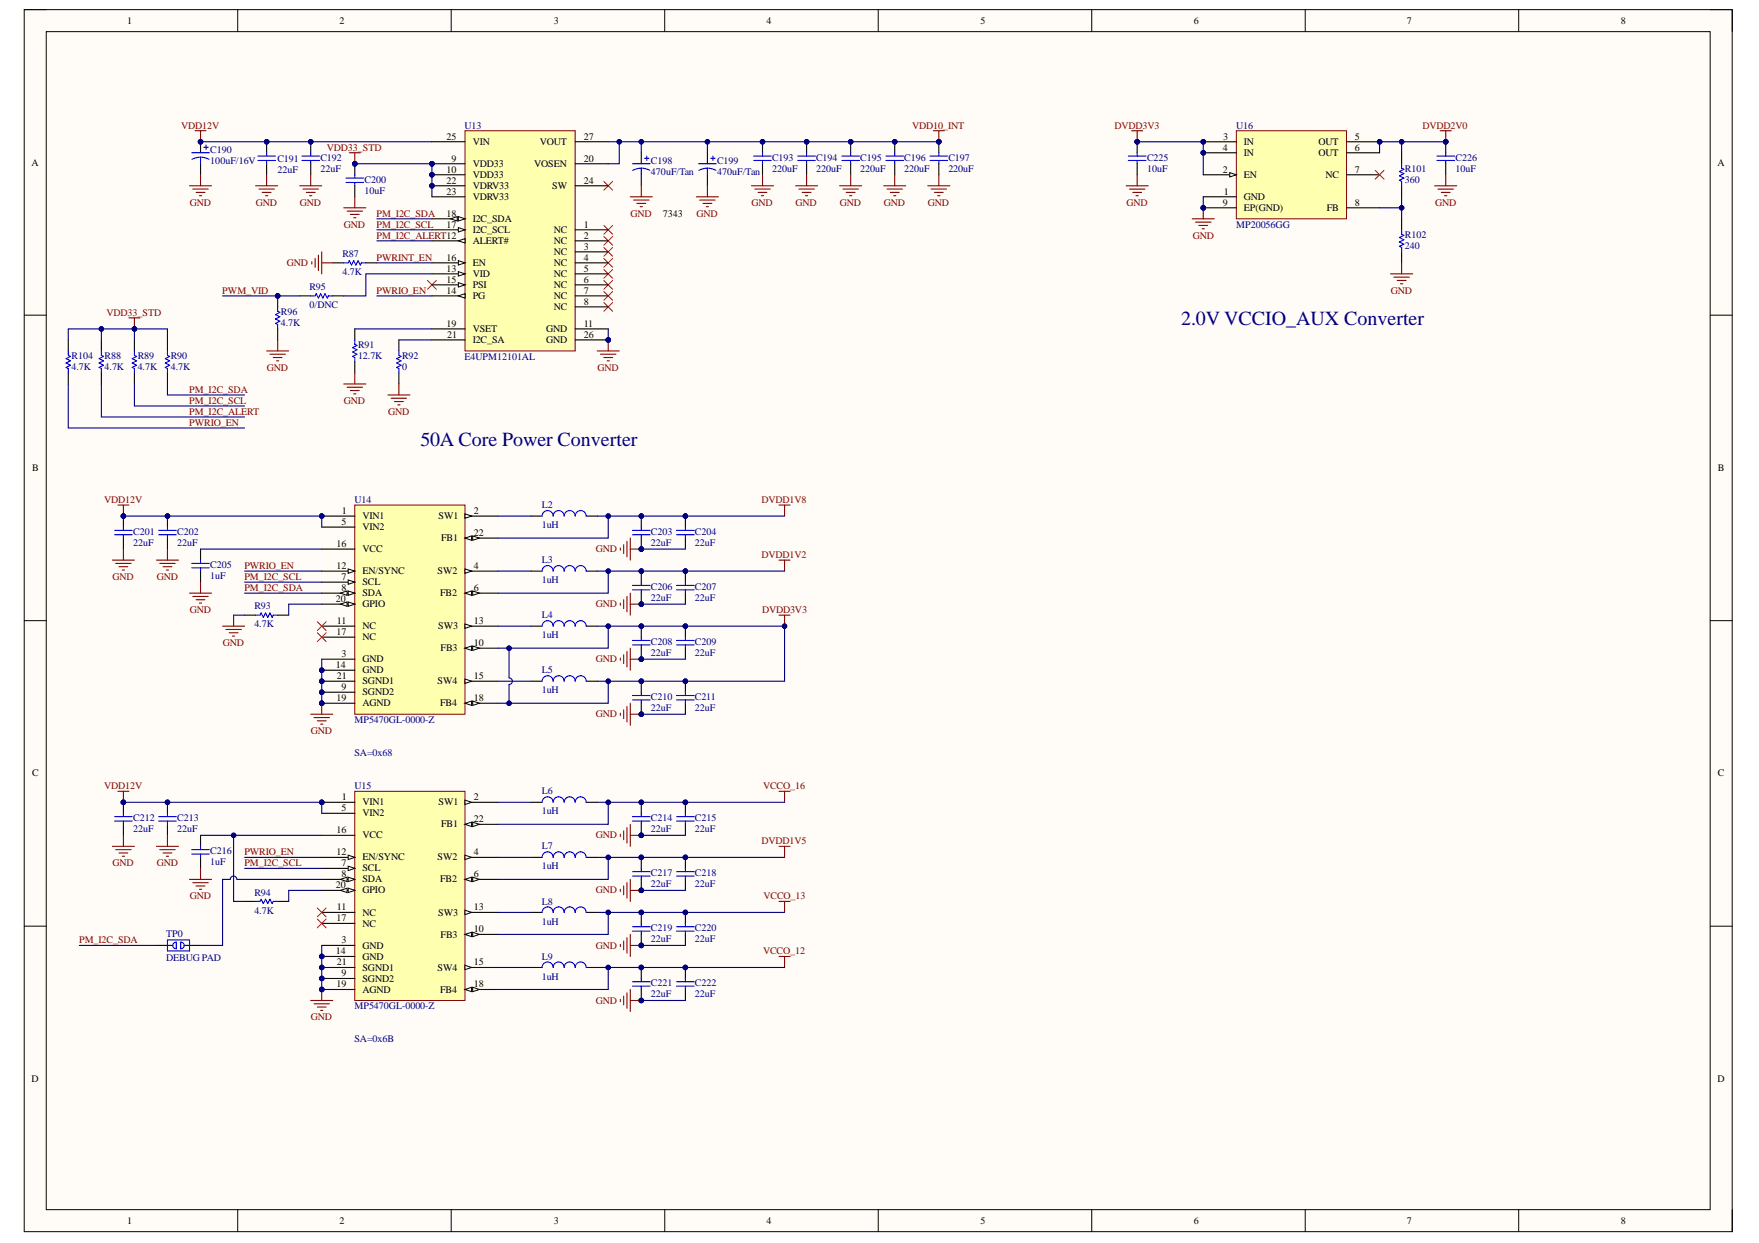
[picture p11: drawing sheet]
<svg xmlns="http://www.w3.org/2000/svg" width="297mm" height="210mm" viewBox="0 0 297 210" stroke-linecap="round" stroke-linejoin="round" font-family="sans-serif">
<defs><g id="words">
<g font-size="3.4" fill="#000080">
<text x="199.5" y="54.8">2.0V VCCIO_AUX Converter</text>
<text x="71" y="75.3">50A Core Power Converter</text>
</g>
<g font-size="1.7">
<text x="21.5" y="4.1">1</text>
<text x="57.3" y="4.1">2</text>
<text x="93.5" y="4.1">3</text>
<text x="129.5" y="4.1">4</text>
<text x="165.6" y="4.1">5</text>
<text x="201.6" y="4.1">6</text>
<text x="237.6" y="4.1">7</text>
<text x="273.7" y="4.1">8</text>
<text x="75.4" y="23.6">25</text>
<text x="98.6" y="23.6">27</text>
<text x="206.6" y="23.6">3</text>
<text x="228.8" y="23.6">5</text>
<text x="5.3" y="28">A</text>
<text x="75.4" y="29.1">10</text>
<text x="76.3" y="27.3">9</text>
<text x="79.8" y="24.5">VIN</text>
<text x="79.8" y="28.2">VDD33</text>
<text x="90.2" y="28.2">VOSEN</text>
<text x="91.1" y="24.5">VOUT</text>
<text x="98.6" y="27.3">20</text>
<text x="206.5" y="29.1">2</text>
<text x="206.5" y="25.4">4</text>
<text x="210" y="24.5">IN</text>
<text x="210" y="26.4">IN</text>
<text x="222.6" y="24.5">OUT</text>
<text x="222.6" y="26.4">OUT</text>
<text x="228.8" y="25.4">6</text>
<text x="228.8" y="29.1">7</text>
<text x="290" y="28">A</text>
<text x="75.4" y="31">22</text>
<text x="75.4" y="32.9">23</text>
<text x="79.8" y="30.1">VDD33</text>
<text x="79.8" y="31.9">VDRV33</text>
<text x="79.8" y="33.8">VDRV33</text>
<text x="93.3" y="31.9">SW</text>
<text x="98.6" y="31">24</text>
<text x="206.5" y="34.7">9</text>
<text x="206.6" y="32.9">1</text>
<text x="210" y="33.8">GND</text>
<text x="210" y="30.1">EN</text>
<text x="210" y="35.7">EP(GND)</text>
<text x="223.8" y="30.1">NC</text>
<text x="224.1" y="35.7">FB</text>
<text x="228.8" y="34.7">8</text>
<text x="75.4" y="36.6">18</text>
<text x="75.4" y="38.4">17</text>
<text x="79.8" y="37.5">I2C_SDA</text>
<text x="79.8" y="39.4">I2C_SCL</text>
<text x="79.8" y="41.2">ALERT#</text>
<text x="93.5" y="39.4">NC</text>
<text x="93.5" y="41.2">NC</text>
<text x="98.6" y="38.4">1</text>
<text x="98.6" y="40.3">2</text>
<text x="111.9" y="36.6">7343</text>
<text x="75.4" y="44">16</text>
<text x="75.4" y="47.7">15</text>
<text x="75.4" y="45.9">13</text>
<text x="79.8" y="44.9">EN</text>
<text x="79.8" y="46.8">VID</text>
<text x="93.5" y="43.1">NC</text>
<text x="93.5" y="44.9">NC</text>
<text x="93.5" y="46.8">NC</text>
<text x="98.6" y="42.2">3</text>
<text x="98.6" y="44">4</text>
<text x="98.6" y="45.9">5</text>
<text x="98.6" y="47.7">6</text>
<text x="75.4" y="49.6">14</text>
<text x="79.8" y="48.7">PSI</text>
<text x="79.8" y="50.5">PG</text>
<text x="93.5" y="48.7">NC</text>
<text x="93.5" y="50.5">NC</text>
<text x="93.5" y="52.4">NC</text>
<text x="98.6" y="49.6">7</text>
<text x="98.6" y="51.5">8</text>
<text x="75.4" y="55.2">19</text>
<text x="75.5" y="57">21</text>
<text x="79.8" y="58">I2C_SA</text>
<text x="79.8" y="56.1">VSET</text>
<text x="92.2" y="58">GND</text>
<text x="92.2" y="56.1">GND</text>
<text x="98.6" y="57">26</text>
<text x="98.6" y="55.2">11</text>
<text x="5.4" y="79.6">B</text>
<text x="290.1" y="79.6">B</text>
<text x="57.7" y="88.6">5</text>
<text x="57.8" y="86.8">1</text>
<text x="61.2" y="87.7">VIN1</text>
<text x="61.2" y="89.6">VIN2</text>
<text x="74.1" y="87.7">SW1</text>
<text x="80" y="86.8">2</text>
<text x="56.8" y="92.3">16</text>
<text x="61.2" y="93.3">VCC</text>
<text x="74.5" y="91.4">FB1</text>
<text x="80" y="90.5">22</text>
<text x="56.7" y="101.6">20</text>
<text x="56.8" y="96.1">12</text>
<text x="57.7" y="97.9">7</text>
<text x="57.7" y="99.8">8</text>
<text x="61.2" y="98.8">SCL</text>
<text x="61.2" y="100.7">SDA</text>
<text x="61.2" y="97">EN/SYNC</text>
<text x="73.9" y="97">SW2</text>
<text x="74.3" y="100.7">FB2</text>
<text x="80" y="96.1">4</text>
<text x="80" y="99.8">6</text>
<text x="56.8" y="107.2">17</text>
<text x="56.9" y="105.3">11</text>
<text x="61.2" y="106.3">NC</text>
<text x="61.2" y="102.6">GPIO</text>
<text x="74" y="106.3">SW3</text>
<text x="80" y="105.3">13</text>
<text x="56.7" y="112.8">14</text>
<text x="57.7" y="110.9">3</text>
<text x="61.2" y="111.9">GND</text>
<text x="61.2" y="113.7">GND</text>
<text x="61.2" y="108.1">NC</text>
<text x="74.4" y="110">FB3</text>
<text x="80" y="109.1">10</text>
<text x="56.8" y="118.4">19</text>
<text x="56.9" y="114.6">21</text>
<text x="57.7" y="116.5">9</text>
<text x="61.2" y="117.4">SGND2</text>
<text x="61.2" y="119.3">AGND</text>
<text x="61.2" y="115.6">SGND1</text>
<text x="73.9" y="115.6">SW4</text>
<text x="74.3" y="119.3">FB4</text>
<text x="80" y="114.6">15</text>
<text x="80" y="118.4">18</text>
<text x="5.4" y="131.1">C</text>
<text x="290.1" y="131.1">C</text>
<text x="57.7" y="136.9">5</text>
<text x="57.8" y="135.1">1</text>
<text x="61.2" y="136">VIN1</text>
<text x="61.2" y="137.9">VIN2</text>
<text x="74.1" y="136">SW1</text>
<text x="80" y="135.1">2</text>
<text x="56.8" y="140.7">16</text>
<text x="61.2" y="141.6">VCC</text>
<text x="74.5" y="139.7">FB1</text>
<text x="80" y="138.8">22</text>
<text x="56.7" y="150">20</text>
<text x="56.8" y="144.4">12</text>
<text x="57.7" y="146.2">7</text>
<text x="57.7" y="148.1">8</text>
<text x="61.2" y="147.2">SCL</text>
<text x="61.2" y="149">SDA</text>
<text x="61.2" y="145.3">EN/SYNC</text>
<text x="73.9" y="145.3">SW2</text>
<text x="74.3" y="149">FB2</text>
<text x="80" y="144.4">4</text>
<text x="80" y="148.1">6</text>
<text x="56.8" y="155.5">17</text>
<text x="56.9" y="153.7">11</text>
<text x="61.2" y="154.6">NC</text>
<text x="61.2" y="150.9">GPIO</text>
<text x="74" y="154.6">SW3</text>
<text x="80" y="153.7">13</text>
<text x="56.7" y="161.1">14</text>
<text x="57.7" y="159.2">3</text>
<text x="61.2" y="160.2">GND</text>
<text x="61.2" y="156.5">NC</text>
<text x="74.4" y="158.3">FB3</text>
<text x="80" y="157.4">10</text>
<text x="56.8" y="166.7">19</text>
<text x="56.9" y="163">21</text>
<text x="57.7" y="164.8">9</text>
<text x="61.2" y="165.8">SGND2</text>
<text x="61.2" y="162">GND</text>
<text x="61.2" y="167.6">AGND</text>
<text x="61.2" y="163.9">SGND1</text>
<text x="73.9" y="163.9">SW4</text>
<text x="74.3" y="167.6">FB4</text>
<text x="80" y="163">15</text>
<text x="80" y="166.7">18</text>
<text x="5.3" y="182.7">D</text>
<text x="290" y="182.7">D</text>
<text x="21.5" y="206.6">1</text>
<text x="57.3" y="206.6">2</text>
<text x="93.5" y="206.6">3</text>
<text x="129.5" y="206.6">4</text>
<text x="165.6" y="206.6">5</text>
<text x="201.6" y="206.6">6</text>
<text x="237.6" y="206.6">7</text>
<text x="273.7" y="206.6">8</text>
</g>
<g font-size="1.7" fill="#800000">
<text x="30.6" y="21.7">VDD12V</text>
<text x="154.1" y="21.7">VDD10_INT</text>
<text x="188.2" y="21.7">DVDD3V3</text>
<text x="240.2" y="21.7">DVDD2V0</text>
<text x="55.2" y="25.4">VDD33_STD</text>
<text x="32" y="34.7">GND</text>
<text x="43.2" y="34.7">GND</text>
<text x="50.6" y="34.7">GND</text>
<text x="126.9" y="34.7">GND</text>
<text x="134.4" y="34.7">GND</text>
<text x="141.8" y="34.7">GND</text>
<text x="149.2" y="34.7">GND</text>
<text x="156.7" y="34.7">GND</text>
<text x="190.2" y="34.7">GND</text>
<text x="242.3" y="34.7">GND</text>
<text x="58.1" y="38.4">GND</text>
<text x="63.6" y="38.4">PM_I2C_SCL</text>
<text x="63.6" y="36.6">PM_I2C_SDA</text>
<text x="63.6" y="40.3">PM_I2C_ALERT12</text>
<text x="106.5" y="36.6">GND</text>
<text x="117.6" y="36.6">GND</text>
<text x="201.4" y="40.3">GND</text>
<text x="48.4" y="44.9">GND</text>
<text x="63.6" y="44">PWRINT_EN</text>
<text x="18" y="53.3">VDD33_STD</text>
<text x="37.5" y="49.6">PWM_VID</text>
<text x="63.6" y="49.6">PWRIO_EN</text>
<text x="234.9" y="49.6">GND</text>
<text x="45.1" y="62.6">GND</text>
<text x="100.9" y="62.6">GND</text>
<text x="32" y="68.2">PM_I2C_SCL</text>
<text x="32" y="66.3">PM_I2C_SDA</text>
<text x="32" y="70">PM_I2C_ALERT</text>
<text x="32" y="71.9">PWRIO_EN</text>
<text x="58.1" y="68.2">GND</text>
<text x="65.5" y="70">GND</text>
<text x="17.6" y="84.9">VDD12V</text>
<text x="128.6" y="84.9">DVDD1V8</text>
<text x="100.6" y="93.3">GND</text>
<text x="128.6" y="94.2">DVDD1V2</text>
<text x="19" y="97.9">GND</text>
<text x="26.5" y="97.9">GND</text>
<text x="41.3" y="96.1">PWRIO_EN</text>
<text x="41.3" y="97.9">PM_I2C_SCL</text>
<text x="41.3" y="99.8">PM_I2C_SDA</text>
<text x="32" y="103.5">GND</text>
<text x="100.6" y="102.6">GND</text>
<text x="128.7" y="103.5">DVDD3V3</text>
<text x="37.6" y="109.1">GND</text>
<text x="100.6" y="111.9">GND</text>
<text x="52.5" y="123.9">GND</text>
<text x="100.6" y="121.1">GND</text>
<text x="17.6" y="133.2">VDD12V</text>
<text x="128.9" y="133.2">VCCO_16</text>
<text x="100.6" y="141.6">GND</text>
<text x="128.6" y="142.5">DVDD1V5</text>
<text x="19" y="146.2">GND</text>
<text x="26.5" y="146.2">GND</text>
<text x="41.3" y="146.2">PM_I2C_SCL</text>
<text x="41.3" y="144.4">PWRIO_EN</text>
<text x="32" y="151.8">GND</text>
<text x="100.6" y="150.9">GND</text>
<text x="128.9" y="151.8">VCCO_13</text>
<text x="13.4" y="159.2">PM_I2C_SDA</text>
<text x="100.6" y="160.2">GND</text>
<text x="128.9" y="161.1">VCCO_12</text>
<text x="52.5" y="172.3">GND</text>
<text x="100.6" y="169.5">GND</text>
</g>
<g font-size="1.7" fill="#000080">
<text x="78.5" y="21.7">U13</text>
<text x="208.8" y="21.7">U16</text>
<text x="35.5" y="25.8">C190</text>
<text x="35.5" y="27.6">100uF/16V</text>
<text x="46.8" y="27.3">C191</text>
<text x="46.8" y="29.1">22uF</text>
<text x="54.1" y="27.1">C192</text>
<text x="54.1" y="29">22uF</text>
<text x="109.9" y="27.6">C198</text>
<text x="109.9" y="29.5">470uF/Tan</text>
<text x="121.1" y="27.6">C199</text>
<text x="121.1" y="29.5">470uF/Tan</text>
<text x="130.4" y="27.1">C193</text>
<text x="130.4" y="29">220uF</text>
<text x="137.8" y="27.1">C194</text>
<text x="137.8" y="29">220uF</text>
<text x="145.3" y="27.1">C195</text>
<text x="145.3" y="29">220uF</text>
<text x="152.7" y="27.1">C196</text>
<text x="152.7" y="29">220uF</text>
<text x="160.1" y="27.1">C197</text>
<text x="160.1" y="29">220uF</text>
<text x="193.7" y="27.1">C225</text>
<text x="193.7" y="29">10uF</text>
<text x="237.3" y="29">R101</text>
<text x="245.8" y="27.1">C226</text>
<text x="245.8" y="29">10uF</text>
<text x="61.6" y="30.8">C200</text>
<text x="61.6" y="32.7">10uF</text>
<text x="237.3" y="30.8">360</text>
<text x="208.8" y="38.4">MP20056GG</text>
<text x="237.3" y="40.1">R102</text>
<text x="237.3" y="42">240</text>
<text x="57.8" y="43.4">R87</text>
<text x="57.8" y="46.4">4.7K</text>
<text x="47.4" y="53.1">R96</text>
<text x="52.3" y="49">R95</text>
<text x="52.3" y="52">0/DNC</text>
<text x="47.4" y="55">4.7K</text>
<text x="60.5" y="58.7">R91</text>
<text x="12.1" y="60.6">R104</text>
<text x="12.1" y="62.4">4.7K</text>
<text x="17.7" y="60.6">R88</text>
<text x="17.7" y="62.4">4.7K</text>
<text x="23.3" y="60.6">R89</text>
<text x="23.3" y="62.4">4.7K</text>
<text x="28.8" y="60.6">R90</text>
<text x="28.8" y="62.4">4.7K</text>
<text x="60.5" y="60.6">12.7K</text>
<text x="67.9" y="60.6">R92</text>
<text x="67.9" y="62.4">0</text>
<text x="78.5" y="60.7">E4UPM12101AL</text>
<text x="59.9" y="84.9">U14</text>
<text x="91.5" y="85.8">L2</text>
<text x="91.5" y="89.2">1uH</text>
<text x="22.5" y="90.3">C201</text>
<text x="22.5" y="92.2">22uF</text>
<text x="29.9" y="90.3">C202</text>
<text x="29.9" y="92.2">22uF</text>
<text x="35.5" y="95.9">C205</text>
<text x="91.5" y="95.1">L3</text>
<text x="109.9" y="90.3">C203</text>
<text x="109.9" y="92.2">22uF</text>
<text x="117.4" y="90.3">C204</text>
<text x="117.4" y="92.2">22uF</text>
<text x="35.5" y="97.7">1uF</text>
<text x="91.5" y="98.5">1uH</text>
<text x="109.9" y="99.6">C206</text>
<text x="109.9" y="101.5">22uF</text>
<text x="117.4" y="99.6">C207</text>
<text x="117.4" y="101.5">22uF</text>
<text x="43" y="102.9">R93</text>
<text x="43" y="105.9">4.7K</text>
<text x="91.5" y="104.4">L4</text>
<text x="91.5" y="107.8">1uH</text>
<text x="91.5" y="113.7">L5</text>
<text x="109.9" y="108.9">C208</text>
<text x="109.9" y="110.8">22uF</text>
<text x="117.4" y="108.9">C209</text>
<text x="117.4" y="110.8">22uF</text>
<text x="91.5" y="117.1">1uH</text>
<text x="109.9" y="118.2">C210</text>
<text x="117.4" y="118.2">C211</text>
<text x="59.9" y="122.1">MP5470GL-0000-Z</text>
<text x="109.9" y="120">22uF</text>
<text x="117.4" y="120">22uF</text>
<text x="59.9" y="127.7">SA=0x68</text>
<text x="59.9" y="133.2">U15</text>
<text x="91.5" y="134.2">L6</text>
<text x="91.5" y="137.5">1uH</text>
<text x="22.5" y="138.6">C212</text>
<text x="22.5" y="140.5">22uF</text>
<text x="29.9" y="138.6">C213</text>
<text x="29.9" y="140.5">22uF</text>
<text x="91.5" y="143.4">L7</text>
<text x="109.9" y="138.6">C214</text>
<text x="109.9" y="140.5">22uF</text>
<text x="117.4" y="138.6">C215</text>
<text x="117.4" y="140.5">22uF</text>
<text x="35.5" y="144.2">C216</text>
<text x="35.5" y="146.1">1uF</text>
<text x="91.5" y="146.8">1uH</text>
<text x="109.9" y="147.9">C217</text>
<text x="109.9" y="149.8">22uF</text>
<text x="117.4" y="147.9">C218</text>
<text x="117.4" y="149.8">22uF</text>
<text x="43" y="151.3">R94</text>
<text x="43" y="154.3">4.7K</text>
<text x="91.5" y="152.7">L8</text>
<text x="28.1" y="158.1">TP0</text>
<text x="91.5" y="156.1">1uH</text>
<text x="109.9" y="157.2">C219</text>
<text x="109.9" y="159.1">22uF</text>
<text x="117.4" y="157.2">C220</text>
<text x="117.4" y="159.1">22uF</text>
<text x="28.1" y="162.2">DEBUG PAD</text>
<text x="91.5" y="162">L9</text>
<text x="91.5" y="165.4">1uH</text>
<text x="109.9" y="166.5">C221</text>
<text x="117.4" y="166.5">C222</text>
<text x="59.9" y="170.4">MP5470GL-0000-Z</text>
<text x="109.9" y="168.4">22uF</text>
<text x="117.4" y="168.4">22uF</text>
<text x="59.9" y="176">SA=0x6B</text>
</g>
</g></defs>
<path d="M4.1 1.6h288.4v206.4h-288.4z" fill-rule="evenodd" fill="#fffcf8"/>
<path d="M4.1 1.6h288.4v206.4h-288.4z" fill="none" stroke="#000" stroke-width=".17"/>
<path d="M7.8 5.3h281v199h-281z" fill-rule="evenodd" fill="#fffcf8"/>
<g fill="none" stroke="#000" stroke-width=".17">
<path d="M4.1 1.6h3.7M7.8 5.3h281v199h-281zM40.1 1.6v3.7M76.2 1.6v3.7M112.3 1.6v3.7M148.3 1.6v3.7M184.4 1.6v3.7M220.4 1.6v3.7M256.5 1.6v3.7M288.8 1.6h3.7v3.7M4.1 53.2h3.7M288.8 53.2h3.7"/>
<path d="M4.1 104.8h3.7M288.8 104.8h3.7M4.1 156.4h3.7M288.8 156.4h3.7M40.1 204.3v3.7M76.2 204.3v3.7M112.3 204.3v3.7M148.3 204.3v3.7M184.4 204.3v3.7M220.4 204.3v3.7M256.5 204.3v3.7M292.5 204.3v3.7"/>
</g>
<circle cx="54.3" cy="135.5" r=".37" fill="#000080"/>
<circle cx="54.3" cy="135.5" r=".37" fill="none" stroke="#000080" stroke-width=".17"/>
<circle cx="54.3" cy="165.2" r=".37" fill="#000080"/>
<circle cx="54.3" cy="165.2" r=".37" fill="none" stroke="#000080" stroke-width=".17"/>
<circle cx="54.3" cy="161.5" r=".37" fill="#000080"/>
<circle cx="54.3" cy="161.5" r=".37" fill="none" stroke="#000080" stroke-width=".17"/>
<circle cx="54.3" cy="167.1" r=".37" fill="#000080"/>
<circle cx="54.3" cy="167.1" r=".37" fill="none" stroke="#000080" stroke-width=".17"/>
<circle cx="54.3" cy="163.4" r=".37" fill="#000080"/>
<circle cx="54.3" cy="163.4" r=".37" fill="none" stroke="#000080" stroke-width=".17"/>
<path d="M59.9 133.6h18.6v35.4h-18.6z" fill-rule="evenodd" fill="#ffffb0"/>
<path d="M59.9 133.6h18.6v35.4h-18.6z" fill="none" stroke="#800000" stroke-width=".17"/>
<path d="M54.3 135.5h5.6" fill="none" stroke="#000" stroke-width=".19"/>
<circle cx="54.3" cy="135.5" r=".37" fill="#000080"/>
<circle cx="54.3" cy="135.5" r=".37" fill="none" stroke="#000080" stroke-width=".17"/>
<path d="M78.5 135.5h5.6" fill="none" stroke="#000" stroke-width=".19"/>
<path d="M78.5 135.1l1.1 .4-1.1 .4z" fill="#f8fcff"/>
<path d="M78.5 135.1l1.1 .4-1.1 .4z" fill="none" stroke="#000" stroke-width=".17"/>
<path d="M54.3 159.7h5.6M78.5 144.8h5.6" fill="none" stroke="#000" stroke-width=".19"/>
<path d="M78.5 144.4l1.1 .4-1.1 .4z" fill="#f8fcff"/>
<path d="M78.5 144.4l1.1 .4-1.1 .4z" fill="none" stroke="#000" stroke-width=".17"/>
<path d="M54.3 137.3h5.6M78.5 148.5h5.6" fill="none" stroke="#000" stroke-width=".19"/>
<path d="M78.5 148.5l1.1-.4v.8z" fill="#f8fcff"/>
<path d="M78.5 148.5l1.1-.4v.8z" fill="none" stroke="#000" stroke-width=".17"/>
<path d="M79.8 148.1l1.1 .4-1.1 .4z" fill="#f8fcff"/>
<path d="M79.8 148.1l1.1 .4-1.1 .4z" fill="none" stroke="#000" stroke-width=".17"/>
<path d="M54.3 146.6h5.6" fill="none" stroke="#000" stroke-width=".19"/>
<path d="M58.8 146.3l1.1 .3-1.1 .4z" fill="#f8fcff"/>
<path d="M58.8 146.3l1.1 .3-1.1 .4z" fill="none" stroke="#000" stroke-width=".17"/>
<path d="M54.3 148.5h5.6" fill="none" stroke="#000" stroke-width=".19"/>
<path d="M58.8 148.1l1.1 .4-1.1 .4z" fill="#f8fcff"/>
<path d="M58.8 148.1l1.1 .4-1.1 .4z" fill="none" stroke="#000" stroke-width=".17"/>
<path d="M57.5 148.5l1.1-.4v.8z" fill="#f8fcff"/>
<path d="M57.5 148.5l1.1-.4v.8z" fill="none" stroke="#000" stroke-width=".17"/>
<path d="M54.3 165.2h5.6" fill="none" stroke="#000" stroke-width=".19"/>
<circle cx="54.3" cy="165.2" r=".37" fill="#000080"/>
<circle cx="54.3" cy="165.2" r=".37" fill="none" stroke="#000080" stroke-width=".17"/>
<path d="M78.5 157.8h5.6" fill="none" stroke="#000" stroke-width=".19"/>
<path d="M78.5 157.8l1.1-.4v.8z" fill="#f8fcff"/>
<path d="M78.5 157.8l1.1-.4v.8z" fill="none" stroke="#000" stroke-width=".17"/>
<path d="M79.8 157.4l1.1 .4-1.1 .4z" fill="#f8fcff"/>
<path d="M79.8 157.4l1.1 .4-1.1 .4z" fill="none" stroke="#000" stroke-width=".17"/>
<path d="M54.3 154.1h5.6M54.3 144.8h5.6" fill="none" stroke="#000" stroke-width=".19"/>
<path d="M58.8 144.4l1.1 .4-1.1 .4z" fill="#f8fcff"/>
<path d="M58.8 144.4l1.1 .4-1.1 .4z" fill="none" stroke="#000" stroke-width=".17"/>
<path d="M78.5 154.1h5.6" fill="none" stroke="#000" stroke-width=".19"/>
<path d="M78.5 153.7l1.1 .4-1.1 .4z" fill="#f8fcff"/>
<path d="M78.5 153.7l1.1 .4-1.1 .4z" fill="none" stroke="#000" stroke-width=".17"/>
<path d="M54.3 161.5h5.6" fill="none" stroke="#000" stroke-width=".19"/>
<circle cx="54.3" cy="161.5" r=".37" fill="#000080"/>
<circle cx="54.3" cy="161.5" r=".37" fill="none" stroke="#000080" stroke-width=".17"/>
<path d="M78.5 163.4h5.6" fill="none" stroke="#000" stroke-width=".19"/>
<path d="M78.5 163l1.1 .4-1.1 .3z" fill="#f8fcff"/>
<path d="M78.5 163l1.1 .4-1.1 .3z" fill="none" stroke="#000" stroke-width=".17"/>
<path d="M54.3 141.1h5.6M54.3 155.9h5.6M78.5 167.1h5.6" fill="none" stroke="#000" stroke-width=".19"/>
<path d="M78.5 167.1l1.1-.4v.8z" fill="#f8fcff"/>
<path d="M78.5 167.1l1.1-.4v.8z" fill="none" stroke="#000" stroke-width=".17"/>
<path d="M79.8 166.7l1.1 .4-1.1 .4z" fill="#f8fcff"/>
<path d="M79.8 166.7l1.1 .4-1.1 .4z" fill="none" stroke="#000" stroke-width=".17"/>
<path d="M54.3 167.1h5.6" fill="none" stroke="#000" stroke-width=".19"/>
<circle cx="54.3" cy="167.1" r=".37" fill="#000080"/>
<circle cx="54.3" cy="167.1" r=".37" fill="none" stroke="#000080" stroke-width=".17"/>
<path d="M54.3 150.4h5.6" fill="none" stroke="#000" stroke-width=".19"/>
<path d="M58.8 150l1.1 .4-1.1 .3z" fill="#f8fcff"/>
<path d="M58.8 150l1.1 .4-1.1 .3z" fill="none" stroke="#000" stroke-width=".17"/>
<path d="M57.5 150.4l1.1-.4v.7z" fill="#f8fcff"/>
<path d="M57.5 150.4l1.1-.4v.7z" fill="none" stroke="#000" stroke-width=".17"/>
<path d="M54.3 163.4h5.6" fill="none" stroke="#000" stroke-width=".19"/>
<circle cx="54.3" cy="163.4" r=".37" fill="#000080"/>
<circle cx="54.3" cy="163.4" r=".37" fill="none" stroke="#000080" stroke-width=".17"/>
<path d="M78.5 139.2h5.6" fill="none" stroke="#000" stroke-width=".19"/>
<path d="M78.5 139.2l1.1-.4v.8z" fill="#f8fcff"/>
<path d="M78.5 139.2l1.1-.4v.8z" fill="none" stroke="#000" stroke-width=".17"/>
<path d="M79.8 138.8l1.1 .4-1.1 .4z" fill="#f8fcff"/>
<path d="M79.8 138.8l1.1 .4-1.1 .4z" fill="none" stroke="#000" stroke-width=".17"/>
<circle cx="28.3" cy="135.5" r=".37" fill="#000080"/>
<circle cx="28.3" cy="135.5" r=".37" fill="none" stroke="#000080" stroke-width=".17"/>
<path d="M28.3 135.5v1.8M28.3 139.2v1.9" fill="none" stroke="#000" stroke-width=".19"/>
<circle cx="28.3" cy="135.5" r=".37" fill="#000080"/>
<circle cx="28.3" cy="135.5" r=".37" fill="none" stroke="#000080" stroke-width=".17"/>
<path d="M26.8 137.9h3M26.8 138.6h3M28.3 137.3v.6M28.3 138.6v.6" fill="none" stroke="#00f" stroke-width=".19"/>
<circle cx="20.8" cy="135.5" r=".37" fill="#000080"/>
<circle cx="20.8" cy="135.5" r=".37" fill="none" stroke="#000080" stroke-width=".17"/>
<path d="M20.8 135.5v1.8M20.8 139.2v1.9" fill="none" stroke="#000" stroke-width=".19"/>
<circle cx="20.8" cy="135.5" r=".37" fill="#000080"/>
<circle cx="20.8" cy="135.5" r=".37" fill="none" stroke="#000080" stroke-width=".17"/>
<path d="M19.3 137.9h3M19.3 138.6h3M20.8 137.3v.6M20.8 138.6v.6" fill="none" stroke="#00f" stroke-width=".19"/>
<path d="M19.9 133.6h1.9M20.8 133.6v1.9M19 142.9h3.7M19.5 143.5h2.6M20.1 144h1.5M20.7 144.6h.3M20.8 141.1v1.8M26.4 142.9h3.7M27 143.5h2.6M27.5 144h1.5M28.1 144.6h.4M28.3 141.1v1.8" fill="none" stroke="#800000" stroke-width=".19"/>
<circle cx="20.8" cy="135.5" r=".37" fill="#000080"/>
<circle cx="20.8" cy="135.5" r=".37" fill="none" stroke="#000080" stroke-width=".17"/>
<path d="M89.7 135.5h1.8M99 135.5h1.9M33.9 141.1v1.8M33.9 144.8v1.8" fill="none" stroke="#000" stroke-width=".19"/>
<path d="M91.5 135.5a.93 .93 0 0 1 1-.9 .93 .93 0 0 1 .9 .9 .93 .93 0 0 1 .9-.9 .93 .93 0 0 1 1 .9 .93 .93 0 0 1 .9-.9 .93 .93 0 0 1 .9 .9 .93 .93 0 0 1 1-.9 .93 .93 0 0 1 .9 .9M32.4 144.2h2.9M32.4 143.5h2.9M33.9 142.9v.6M33.9 144.2v.6" fill="none" stroke="#00f" stroke-width=".19"/>
<path d="M32 148.5h3.7M32.6 149.1h2.6M33.1 149.6h1.5M33.7 150.2h.3M33.9 146.6v1.9" fill="none" stroke="#800000" stroke-width=".19"/>
<circle cx="108.3" cy="141.1" r=".37" fill="#000080"/>
<circle cx="108.3" cy="141.1" r=".37" fill="none" stroke="#000080" stroke-width=".17"/>
<circle cx="108.3" cy="135.5" r=".37" fill="#000080"/>
<circle cx="108.3" cy="135.5" r=".37" fill="none" stroke="#000080" stroke-width=".17"/>
<path d="M108.3 139.2v1.9" fill="none" stroke="#000" stroke-width=".19"/>
<circle cx="108.3" cy="141.1" r=".37" fill="#000080"/>
<circle cx="108.3" cy="141.1" r=".37" fill="none" stroke="#000080" stroke-width=".17"/>
<path d="M108.3 135.5v1.8" fill="none" stroke="#000" stroke-width=".19"/>
<circle cx="108.3" cy="135.5" r=".37" fill="#000080"/>
<circle cx="108.3" cy="135.5" r=".37" fill="none" stroke="#000080" stroke-width=".17"/>
<path d="M106.8 137.9h3M106.8 138.6h3M108.3 137.3v.6M108.3 138.6v.6" fill="none" stroke="#00f" stroke-width=".19"/>
<circle cx="115.7" cy="135.5" r=".37" fill="#000080"/>
<circle cx="115.7" cy="135.5" r=".37" fill="none" stroke="#000080" stroke-width=".17"/>
<path d="M115.7 135.5v1.8M115.7 139.2v1.9" fill="none" stroke="#000" stroke-width=".19"/>
<circle cx="115.7" cy="135.5" r=".37" fill="#000080"/>
<circle cx="115.7" cy="135.5" r=".37" fill="none" stroke="#000080" stroke-width=".17"/>
<path d="M114.2 137.9h3M114.2 138.6h3M115.7 137.3v.6M115.7 138.6v.6M91.5 144.8a.93 .93 0 0 1 1-1 .93 .93 0 0 1 .9 1 .93 .93 0 0 1 .9-1 .93 .93 0 0 1 1 1 .93 .93 0 0 1 .9-1 .93 .93 0 0 1 .9 1 .93 .93 0 0 1 1-1 .93 .93 0 0 1 .9 1" fill="none" stroke="#00f" stroke-width=".19"/>
<path d="M89.7 144.8h1.8M99 144.8h1.9" fill="none" stroke="#000" stroke-width=".19"/>
<circle cx="108.3" cy="150.4" r=".37" fill="#000080"/>
<circle cx="108.3" cy="150.4" r=".37" fill="none" stroke="#000080" stroke-width=".17"/>
<circle cx="108.3" cy="144.8" r=".37" fill="#000080"/>
<circle cx="108.3" cy="144.8" r=".37" fill="none" stroke="#000080" stroke-width=".17"/>
<path d="M108.3 148.5v1.9" fill="none" stroke="#000" stroke-width=".19"/>
<circle cx="108.3" cy="150.4" r=".37" fill="#000080"/>
<circle cx="108.3" cy="150.4" r=".37" fill="none" stroke="#000080" stroke-width=".17"/>
<path d="M108.3 144.8v1.8" fill="none" stroke="#000" stroke-width=".19"/>
<circle cx="108.3" cy="144.8" r=".37" fill="#000080"/>
<circle cx="108.3" cy="144.8" r=".37" fill="none" stroke="#000080" stroke-width=".17"/>
<path d="M106.8 147.2h3M106.8 147.9h3M108.3 146.6v.6M108.3 147.9v.6" fill="none" stroke="#00f" stroke-width=".19"/>
<circle cx="115.7" cy="144.8" r=".37" fill="#000080"/>
<circle cx="115.7" cy="144.8" r=".37" fill="none" stroke="#000080" stroke-width=".17"/>
<path d="M115.7 144.8v1.8M115.7 148.5v1.9" fill="none" stroke="#000" stroke-width=".19"/>
<circle cx="115.7" cy="144.8" r=".37" fill="#000080"/>
<circle cx="115.7" cy="144.8" r=".37" fill="none" stroke="#000080" stroke-width=".17"/>
<path d="M91.5 154.1a.93 .93 0 0 1 1-1 .93 .93 0 0 1 .9 1 .93 .93 0 0 1 .9-1 .93 .93 0 0 1 1 1 .93 .93 0 0 1 .9-1 .93 .93 0 0 1 .9 1 .93 .93 0 0 1 1-1 .93 .93 0 0 1 .9 1M114.2 147.2h3M114.2 147.9h3M115.7 146.6v.6M115.7 147.9v.6" fill="none" stroke="#00f" stroke-width=".19"/>
<path d="M89.7 154.1h1.8M99 154.1h1.9" fill="none" stroke="#000" stroke-width=".19"/>
<circle cx="108.3" cy="159.7" r=".37" fill="#000080"/>
<circle cx="108.3" cy="159.7" r=".37" fill="none" stroke="#000080" stroke-width=".17"/>
<circle cx="108.3" cy="154.1" r=".37" fill="#000080"/>
<circle cx="108.3" cy="154.1" r=".37" fill="none" stroke="#000080" stroke-width=".17"/>
<path d="M108.3 157.8v1.9" fill="none" stroke="#000" stroke-width=".19"/>
<circle cx="108.3" cy="159.7" r=".37" fill="#000080"/>
<circle cx="108.3" cy="159.7" r=".37" fill="none" stroke="#000080" stroke-width=".17"/>
<path d="M108.3 154.1v1.8" fill="none" stroke="#000" stroke-width=".19"/>
<circle cx="108.3" cy="154.1" r=".37" fill="#000080"/>
<circle cx="108.3" cy="154.1" r=".37" fill="none" stroke="#000080" stroke-width=".17"/>
<path d="M106.8 156.5h3M106.8 157.2h3M108.3 155.9v.6M108.3 157.2v.6" fill="none" stroke="#00f" stroke-width=".19"/>
<circle cx="115.7" cy="154.1" r=".37" fill="#000080"/>
<circle cx="115.7" cy="154.1" r=".37" fill="none" stroke="#000080" stroke-width=".17"/>
<path d="M115.7 154.1v1.8M115.7 157.8v1.9" fill="none" stroke="#000" stroke-width=".19"/>
<circle cx="115.7" cy="154.1" r=".37" fill="#000080"/>
<circle cx="115.7" cy="154.1" r=".37" fill="none" stroke="#000080" stroke-width=".17"/>
<path d="M114.2 156.5h3M114.2 157.2h3M115.7 155.9v.6M115.7 157.2v.6M91.5 163.4a.93 .93 0 0 1 1-1 .93 .93 0 0 1 .9 1 .93 .93 0 0 1 .9-1 .93 .93 0 0 1 1 1 .93 .93 0 0 1 .9-1 .93 .93 0 0 1 .9 1 .93 .93 0 0 1 1-1 .93 .93 0 0 1 .9 1" fill="none" stroke="#00f" stroke-width=".19"/>
<path d="M89.7 163.4h1.8M99 163.4h1.9" fill="none" stroke="#000" stroke-width=".19"/>
<circle cx="108.3" cy="169" r=".37" fill="#000080"/>
<circle cx="108.3" cy="169" r=".37" fill="none" stroke="#000080" stroke-width=".17"/>
<circle cx="108.3" cy="163.4" r=".37" fill="#000080"/>
<circle cx="108.3" cy="163.4" r=".37" fill="none" stroke="#000080" stroke-width=".17"/>
<path d="M108.3 167.1v1.9" fill="none" stroke="#000" stroke-width=".19"/>
<circle cx="108.3" cy="169" r=".37" fill="#000080"/>
<circle cx="108.3" cy="169" r=".37" fill="none" stroke="#000080" stroke-width=".17"/>
<path d="M108.3 163.4v1.8" fill="none" stroke="#000" stroke-width=".19"/>
<circle cx="108.3" cy="163.4" r=".37" fill="#000080"/>
<circle cx="108.3" cy="163.4" r=".37" fill="none" stroke="#000080" stroke-width=".17"/>
<path d="M106.8 165.8h3M106.8 166.5h3M108.3 165.2v.6M108.3 166.5v.6" fill="none" stroke="#00f" stroke-width=".19"/>
<circle cx="115.7" cy="163.4" r=".37" fill="#000080"/>
<circle cx="115.7" cy="163.4" r=".37" fill="none" stroke="#000080" stroke-width=".17"/>
<path d="M115.7 163.4v1.8M115.7 167.1v1.9" fill="none" stroke="#000" stroke-width=".19"/>
<circle cx="115.7" cy="163.4" r=".37" fill="#000080"/>
<circle cx="115.7" cy="163.4" r=".37" fill="none" stroke="#000080" stroke-width=".17"/>
<path d="M114.2 165.8h3M114.2 166.5h3M115.7 165.2v.6M115.7 166.5v.6" fill="none" stroke="#00f" stroke-width=".19"/>
<path d="M105.9 139.8v2.6M106.4 139.2v3.7M104.8 140.9v.3M105.3 140.3v1.5M106.4 141.1h1.9" fill="none" stroke="#800000" stroke-width=".19"/>
<circle cx="108.3" cy="141.1" r=".37" fill="#000080"/>
<circle cx="108.3" cy="141.1" r=".37" fill="none" stroke="#000080" stroke-width=".17"/>
<path d="M104.8 150.2v.3M105.3 149.6v1.5M105.9 149.1v2.6M106.4 148.5v3.7M106.4 150.4h1.9" fill="none" stroke="#800000" stroke-width=".19"/>
<circle cx="108.3" cy="150.4" r=".37" fill="#000080"/>
<circle cx="108.3" cy="150.4" r=".37" fill="none" stroke="#000080" stroke-width=".17"/>
<path d="M104.8 159.5v.3M105.3 158.9v1.5M105.9 158.4v2.6M106.4 157.8v3.7M106.4 159.7h1.9" fill="none" stroke="#800000" stroke-width=".19"/>
<circle cx="108.3" cy="159.7" r=".37" fill="#000080"/>
<circle cx="108.3" cy="159.7" r=".37" fill="none" stroke="#000080" stroke-width=".17"/>
<path d="M104.8 168.8v.3M105.3 168.2v1.5M105.9 167.7v2.6M106.4 167.1v3.7M106.4 169h1.9" fill="none" stroke="#800000" stroke-width=".19"/>
<circle cx="108.3" cy="169" r=".37" fill="#000080"/>
<circle cx="108.3" cy="169" r=".37" fill="none" stroke="#000080" stroke-width=".17"/>
<path d="M52.5 169h3.7M53 169.5h2.6M53.6 170.1h1.5M54.1 170.6h.4M54.3 167.1v1.9" fill="none" stroke="#800000" stroke-width=".19"/>
<circle cx="54.3" cy="167.1" r=".37" fill="#000080"/>
<circle cx="54.3" cy="167.1" r=".37" fill="none" stroke="#000080" stroke-width=".17"/>
<path d="M53.6 153.3l1.5 1.5M53.6 155.2l1.5 1.5M55.1 153.3l-1.5 1.5M55.1 155.2l-1.5 1.5" fill="none" stroke="#f00" stroke-width=".17"/>
<circle cx="54.3" cy="87.1" r=".37" fill="#000080"/>
<circle cx="54.3" cy="87.1" r=".37" fill="none" stroke="#000080" stroke-width=".17"/>
<circle cx="54.3" cy="116.9" r=".37" fill="#000080"/>
<circle cx="54.3" cy="116.9" r=".37" fill="none" stroke="#000080" stroke-width=".17"/>
<circle cx="54.3" cy="113.2" r=".37" fill="#000080"/>
<circle cx="54.3" cy="113.2" r=".37" fill="none" stroke="#000080" stroke-width=".17"/>
<circle cx="54.3" cy="118.8" r=".37" fill="#000080"/>
<circle cx="54.3" cy="118.8" r=".37" fill="none" stroke="#000080" stroke-width=".17"/>
<circle cx="54.3" cy="115" r=".37" fill="#000080"/>
<circle cx="54.3" cy="115" r=".37" fill="none" stroke="#000080" stroke-width=".17"/>
<path d="M59.9 85.3h18.6v35.3h-18.6z" fill-rule="evenodd" fill="#ffffb0"/>
<path d="M59.9 85.3h18.6v35.3h-18.6z" fill="none" stroke="#800000" stroke-width=".17"/>
<path d="M54.3 87.1h5.6" fill="none" stroke="#000" stroke-width=".19"/>
<circle cx="54.3" cy="87.1" r=".37" fill="#000080"/>
<circle cx="54.3" cy="87.1" r=".37" fill="none" stroke="#000080" stroke-width=".17"/>
<path d="M78.5 87.1h5.6" fill="none" stroke="#000" stroke-width=".19"/>
<path d="M78.5 86.8l1.1 .3-1.1 .4z" fill="#f8fcff"/>
<path d="M78.5 86.8l1.1 .3-1.1 .4z" fill="none" stroke="#000" stroke-width=".17"/>
<path d="M78.5 96.4h5.6M54.3 111.3h5.6" fill="none" stroke="#000" stroke-width=".19"/>
<path d="M78.5 96.1l1.1 .3-1.1 .4z" fill="#f8fcff"/>
<path d="M78.5 96.1l1.1 .3-1.1 .4z" fill="none" stroke="#000" stroke-width=".17"/>
<path d="M54.3 89h5.6M78.5 100.2h5.6" fill="none" stroke="#000" stroke-width=".19"/>
<path d="M78.5 100.2l1.1-.4v.7z" fill="#f8fcff"/>
<path d="M78.5 100.2l1.1-.4v.7z" fill="none" stroke="#000" stroke-width=".17"/>
<path d="M79.8 99.8l1.1 .4-1.1 .3z" fill="#f8fcff"/>
<path d="M79.8 99.8l1.1 .4-1.1 .3z" fill="none" stroke="#000" stroke-width=".17"/>
<path d="M54.3 98.3h5.6" fill="none" stroke="#000" stroke-width=".19"/>
<path d="M58.8 97.9l1.1 .4-1.1 .4z" fill="#f8fcff"/>
<path d="M58.8 97.9l1.1 .4-1.1 .4z" fill="none" stroke="#000" stroke-width=".17"/>
<path d="M54.3 100.2h5.6" fill="none" stroke="#000" stroke-width=".19"/>
<path d="M58.8 99.8l1.1 .4-1.1 .3z" fill="#f8fcff"/>
<path d="M58.8 99.8l1.1 .4-1.1 .3z" fill="none" stroke="#000" stroke-width=".17"/>
<path d="M57.5 100.2l1.1-.4v.7z" fill="#f8fcff"/>
<path d="M57.5 100.2l1.1-.4v.7z" fill="none" stroke="#000" stroke-width=".17"/>
<path d="M54.3 116.9h5.6" fill="none" stroke="#000" stroke-width=".19"/>
<circle cx="54.3" cy="116.9" r=".37" fill="#000080"/>
<circle cx="54.3" cy="116.9" r=".37" fill="none" stroke="#000080" stroke-width=".17"/>
<path d="M78.5 109.5h5.6" fill="none" stroke="#000" stroke-width=".19"/>
<path d="M78.5 109.5l1.1-.4v.7z" fill="#f8fcff"/>
<path d="M78.5 109.5l1.1-.4v.7z" fill="none" stroke="#000" stroke-width=".17"/>
<path d="M79.8 109.1l1.1 .4-1.1 .3z" fill="#f8fcff"/>
<path d="M79.8 109.1l1.1 .4-1.1 .3z" fill="none" stroke="#000" stroke-width=".17"/>
<path d="M54.3 96.4h5.6M54.3 105.7h5.6" fill="none" stroke="#000" stroke-width=".19"/>
<path d="M58.8 96.1l1.1 .3-1.1 .4z" fill="#f8fcff"/>
<path d="M58.8 96.1l1.1 .3-1.1 .4z" fill="none" stroke="#000" stroke-width=".17"/>
<path d="M78.5 105.7h5.6" fill="none" stroke="#000" stroke-width=".19"/>
<path d="M78.5 105.4l1.1 .3-1.1 .4z" fill="#f8fcff"/>
<path d="M78.5 105.4l1.1 .3-1.1 .4z" fill="none" stroke="#000" stroke-width=".17"/>
<path d="M54.3 113.2h5.6" fill="none" stroke="#000" stroke-width=".19"/>
<circle cx="54.3" cy="113.2" r=".37" fill="#000080"/>
<circle cx="54.3" cy="113.2" r=".37" fill="none" stroke="#000080" stroke-width=".17"/>
<path d="M78.5 115h5.6" fill="none" stroke="#000" stroke-width=".19"/>
<path d="M78.5 114.7l1.1 .3-1.1 .4z" fill="#f8fcff"/>
<path d="M78.5 114.7l1.1 .3-1.1 .4z" fill="none" stroke="#000" stroke-width=".17"/>
<path d="M54.3 92.7h5.6M54.3 107.6h5.6M78.5 118.8h5.6" fill="none" stroke="#000" stroke-width=".19"/>
<path d="M78.5 118.8l1.1-.4v.7z" fill="#f8fcff"/>
<path d="M78.5 118.8l1.1-.4v.7z" fill="none" stroke="#000" stroke-width=".17"/>
<path d="M79.8 118.4l1.1 .4-1.1 .3z" fill="#f8fcff"/>
<path d="M79.8 118.4l1.1 .4-1.1 .3z" fill="none" stroke="#000" stroke-width=".17"/>
<path d="M54.3 118.8h5.6" fill="none" stroke="#000" stroke-width=".19"/>
<circle cx="54.3" cy="118.8" r=".37" fill="#000080"/>
<circle cx="54.3" cy="118.8" r=".37" fill="none" stroke="#000080" stroke-width=".17"/>
<path d="M54.3 102h5.6" fill="none" stroke="#000" stroke-width=".19"/>
<path d="M58.8 101.6l1.1 .4-1.1 .4z" fill="#f8fcff"/>
<path d="M58.8 101.6l1.1 .4-1.1 .4z" fill="none" stroke="#000" stroke-width=".17"/>
<path d="M57.5 102l1.1-.4v.8z" fill="#f8fcff"/>
<path d="M57.5 102l1.1-.4v.8z" fill="none" stroke="#000" stroke-width=".17"/>
<path d="M54.3 115h5.6" fill="none" stroke="#000" stroke-width=".19"/>
<circle cx="54.3" cy="115" r=".37" fill="#000080"/>
<circle cx="54.3" cy="115" r=".37" fill="none" stroke="#000080" stroke-width=".17"/>
<path d="M78.5 90.9h5.6" fill="none" stroke="#000" stroke-width=".19"/>
<path d="M78.5 90.9l1.1-.4v.7z" fill="#f8fcff"/>
<path d="M78.5 90.9l1.1-.4v.7z" fill="none" stroke="#000" stroke-width=".17"/>
<path d="M79.8 90.5l1.1 .4-1.1 .3z" fill="#f8fcff"/>
<path d="M79.8 90.5l1.1 .4-1.1 .3z" fill="none" stroke="#000" stroke-width=".17"/>
<circle cx="28.3" cy="87.1" r=".37" fill="#000080"/>
<circle cx="28.3" cy="87.1" r=".37" fill="none" stroke="#000080" stroke-width=".17"/>
<path d="M28.3 87.1v1.9M28.3 90.9v1.8" fill="none" stroke="#000" stroke-width=".19"/>
<circle cx="28.3" cy="87.1" r=".37" fill="#000080"/>
<circle cx="28.3" cy="87.1" r=".37" fill="none" stroke="#000080" stroke-width=".17"/>
<path d="M26.8 89.6h3M26.8 90.3h3M28.3 89v.6M28.3 90.3v.6" fill="none" stroke="#00f" stroke-width=".19"/>
<circle cx="20.8" cy="87.1" r=".37" fill="#000080"/>
<circle cx="20.8" cy="87.1" r=".37" fill="none" stroke="#000080" stroke-width=".17"/>
<path d="M20.8 87.1v1.9M20.8 90.9v1.8" fill="none" stroke="#000" stroke-width=".19"/>
<circle cx="20.8" cy="87.1" r=".37" fill="#000080"/>
<circle cx="20.8" cy="87.1" r=".37" fill="none" stroke="#000080" stroke-width=".17"/>
<path d="M19.3 89.6h3M19.3 90.3h3M20.8 89v.6M20.8 90.3v.6" fill="none" stroke="#00f" stroke-width=".19"/>
<path d="M19 94.6h3.7M19.5 95.1h2.6M19.9 85.3h1.9M20.1 95.7h1.5M20.7 96.3h.3M20.8 85.3v1.8M20.8 92.7v1.9M26.4 94.6h3.7M27 95.1h2.6M27.5 95.7h1.5M28.1 96.3h.4M28.3 92.7v1.9" fill="none" stroke="#800000" stroke-width=".19"/>
<circle cx="20.8" cy="87.1" r=".37" fill="#000080"/>
<circle cx="20.8" cy="87.1" r=".37" fill="none" stroke="#000080" stroke-width=".17"/>
<path d="M33.9 92.7v1.9M33.9 96.4v1.9M89.7 87.1h1.8M99 87.1h1.9" fill="none" stroke="#000" stroke-width=".19"/>
<path d="M32.4 95.9h2.9M32.4 95.1h2.9M33.9 94.6v.5M33.9 95.9v.5M91.5 87.1a.93 .93 0 0 1 1-.9 .93 .93 0 0 1 .9 .9 .93 .93 0 0 1 .9-.9 .93 .93 0 0 1 1 .9 .93 .93 0 0 1 .9-.9 .93 .93 0 0 1 .9 .9 .93 .93 0 0 1 1-.9 .93 .93 0 0 1 .9 .9" fill="none" stroke="#00f" stroke-width=".19"/>
<path d="M33.9 98.3v1.9M32 100.2h3.7M32.6 100.7h2.6M33.1 101.3h1.5M33.7 101.8h.3" fill="none" stroke="#800000" stroke-width=".19"/>
<circle cx="108.3" cy="92.7" r=".37" fill="#000080"/>
<circle cx="108.3" cy="92.7" r=".37" fill="none" stroke="#000080" stroke-width=".17"/>
<circle cx="108.3" cy="87.1" r=".37" fill="#000080"/>
<circle cx="108.3" cy="87.1" r=".37" fill="none" stroke="#000080" stroke-width=".17"/>
<path d="M108.3 90.9v1.8" fill="none" stroke="#000" stroke-width=".19"/>
<circle cx="108.3" cy="92.7" r=".37" fill="#000080"/>
<circle cx="108.3" cy="92.7" r=".37" fill="none" stroke="#000080" stroke-width=".17"/>
<path d="M108.3 87.1v1.9" fill="none" stroke="#000" stroke-width=".19"/>
<circle cx="108.3" cy="87.1" r=".37" fill="#000080"/>
<circle cx="108.3" cy="87.1" r=".37" fill="none" stroke="#000080" stroke-width=".17"/>
<path d="M106.8 89.6h3M106.8 90.3h3M108.3 89v.6M108.3 90.3v.6" fill="none" stroke="#00f" stroke-width=".19"/>
<circle cx="115.7" cy="87.1" r=".37" fill="#000080"/>
<circle cx="115.7" cy="87.1" r=".37" fill="none" stroke="#000080" stroke-width=".17"/>
<path d="M115.7 87.1v1.9M115.7 90.9v1.8" fill="none" stroke="#000" stroke-width=".19"/>
<circle cx="115.7" cy="87.1" r=".37" fill="#000080"/>
<circle cx="115.7" cy="87.1" r=".37" fill="none" stroke="#000080" stroke-width=".17"/>
<path d="M91.5 96.4a.93 .93 0 0 1 1-.9 .93 .93 0 0 1 .9 .9 .93 .93 0 0 1 .9-.9 .93 .93 0 0 1 1 .9 .93 .93 0 0 1 .9-.9 .93 .93 0 0 1 .9 .9 .93 .93 0 0 1 1-.9 .93 .93 0 0 1 .9 .9M114.2 89.6h3M114.2 90.3h3M115.7 89v.6M115.7 90.3v.6" fill="none" stroke="#00f" stroke-width=".19"/>
<path d="M89.7 96.4h1.8M99 96.4h1.9" fill="none" stroke="#000" stroke-width=".19"/>
<circle cx="108.3" cy="102" r=".37" fill="#000080"/>
<circle cx="108.3" cy="102" r=".37" fill="none" stroke="#000080" stroke-width=".17"/>
<circle cx="108.3" cy="96.4" r=".37" fill="#000080"/>
<circle cx="108.3" cy="96.4" r=".37" fill="none" stroke="#000080" stroke-width=".17"/>
<path d="M108.3 100.2v1.8" fill="none" stroke="#000" stroke-width=".19"/>
<circle cx="108.3" cy="102" r=".37" fill="#000080"/>
<circle cx="108.3" cy="102" r=".37" fill="none" stroke="#000080" stroke-width=".17"/>
<path d="M108.3 96.4v1.9" fill="none" stroke="#000" stroke-width=".19"/>
<circle cx="108.3" cy="96.4" r=".37" fill="#000080"/>
<circle cx="108.3" cy="96.4" r=".37" fill="none" stroke="#000080" stroke-width=".17"/>
<path d="M106.8 98.9h3M106.8 99.6h3M108.3 98.3v.6M108.3 99.6v.6" fill="none" stroke="#00f" stroke-width=".19"/>
<circle cx="115.7" cy="96.4" r=".37" fill="#000080"/>
<circle cx="115.7" cy="96.4" r=".37" fill="none" stroke="#000080" stroke-width=".17"/>
<path d="M115.7 96.4v1.9M115.7 100.2v1.8" fill="none" stroke="#000" stroke-width=".19"/>
<circle cx="115.7" cy="96.4" r=".37" fill="#000080"/>
<circle cx="115.7" cy="96.4" r=".37" fill="none" stroke="#000080" stroke-width=".17"/>
<path d="M114.2 98.9h3M114.2 99.6h3M115.7 98.3v.6M115.7 99.6v.6M91.5 105.7a.93 .93 0 0 1 1-.9 .93 .93 0 0 1 .9 .9 .93 .93 0 0 1 .9-.9 .93 .93 0 0 1 1 .9 .93 .93 0 0 1 .9-.9 .93 .93 0 0 1 .9 .9 .93 .93 0 0 1 1-.9 .93 .93 0 0 1 .9 .9" fill="none" stroke="#00f" stroke-width=".19"/>
<path d="M89.7 105.7h1.8M99 105.7h1.9" fill="none" stroke="#000" stroke-width=".19"/>
<circle cx="108.3" cy="111.3" r=".37" fill="#000080"/>
<circle cx="108.3" cy="111.3" r=".37" fill="none" stroke="#000080" stroke-width=".17"/>
<circle cx="108.3" cy="105.7" r=".37" fill="#000080"/>
<circle cx="108.3" cy="105.7" r=".37" fill="none" stroke="#000080" stroke-width=".17"/>
<path d="M108.3 109.5v1.8" fill="none" stroke="#000" stroke-width=".19"/>
<circle cx="108.3" cy="111.3" r=".37" fill="#000080"/>
<circle cx="108.3" cy="111.3" r=".37" fill="none" stroke="#000080" stroke-width=".17"/>
<path d="M108.3 105.7v1.9" fill="none" stroke="#000" stroke-width=".19"/>
<circle cx="108.3" cy="105.7" r=".37" fill="#000080"/>
<circle cx="108.3" cy="105.7" r=".37" fill="none" stroke="#000080" stroke-width=".17"/>
<path d="M106.8 108.2h3M106.8 108.9h3M108.3 107.6v.6M108.3 108.9v.6" fill="none" stroke="#00f" stroke-width=".19"/>
<circle cx="115.7" cy="105.7" r=".37" fill="#000080"/>
<circle cx="115.7" cy="105.7" r=".37" fill="none" stroke="#000080" stroke-width=".17"/>
<path d="M115.7 105.7v1.9M115.7 109.5v1.8" fill="none" stroke="#000" stroke-width=".19"/>
<circle cx="115.7" cy="105.7" r=".37" fill="#000080"/>
<circle cx="115.7" cy="105.7" r=".37" fill="none" stroke="#000080" stroke-width=".17"/>
<path d="M91.5 115a.93 .93 0 0 1 1-.9 .93 .93 0 0 1 .9 .9 .93 .93 0 0 1 .9-.9 .93 .93 0 0 1 1 .9 .93 .93 0 0 1 .9-.9 .93 .93 0 0 1 .9 .9 .93 .93 0 0 1 1-.9 .93 .93 0 0 1 .9 .9M114.2 108.2h3M114.2 108.9h3M115.7 107.6v.6M115.7 108.9v.6" fill="none" stroke="#00f" stroke-width=".19"/>
<path d="M89.7 115h1.8M99 115h1.9" fill="none" stroke="#000" stroke-width=".19"/>
<circle cx="108.3" cy="120.6" r=".37" fill="#000080"/>
<circle cx="108.3" cy="120.6" r=".37" fill="none" stroke="#000080" stroke-width=".17"/>
<circle cx="108.3" cy="115" r=".37" fill="#000080"/>
<circle cx="108.3" cy="115" r=".37" fill="none" stroke="#000080" stroke-width=".17"/>
<path d="M108.3 118.8v1.8" fill="none" stroke="#000" stroke-width=".19"/>
<circle cx="108.3" cy="120.6" r=".37" fill="#000080"/>
<circle cx="108.3" cy="120.6" r=".37" fill="none" stroke="#000080" stroke-width=".17"/>
<path d="M108.3 115v1.9" fill="none" stroke="#000" stroke-width=".19"/>
<circle cx="108.3" cy="115" r=".37" fill="#000080"/>
<circle cx="108.3" cy="115" r=".37" fill="none" stroke="#000080" stroke-width=".17"/>
<path d="M106.8 117.5h3M106.8 118.2h3M108.3 116.9v.6M108.3 118.2v.6" fill="none" stroke="#00f" stroke-width=".19"/>
<circle cx="115.7" cy="115" r=".37" fill="#000080"/>
<circle cx="115.7" cy="115" r=".37" fill="none" stroke="#000080" stroke-width=".17"/>
<path d="M115.7 115v1.9M115.7 118.8v1.8" fill="none" stroke="#000" stroke-width=".19"/>
<circle cx="115.7" cy="115" r=".37" fill="#000080"/>
<circle cx="115.7" cy="115" r=".37" fill="none" stroke="#000080" stroke-width=".17"/>
<path d="M114.2 117.5h3M114.2 118.2h3M115.7 116.9v.6M115.7 118.2v.6" fill="none" stroke="#00f" stroke-width=".19"/>
<path d="M104.8 92.5v.4M105.3 92v1.5M105.9 91.4v2.6M106.4 90.9v3.7M106.4 92.7h1.9" fill="none" stroke="#800000" stroke-width=".19"/>
<circle cx="108.3" cy="92.7" r=".37" fill="#000080"/>
<circle cx="108.3" cy="92.7" r=".37" fill="none" stroke="#000080" stroke-width=".17"/>
<path d="M104.8 101.8v.4M105.3 101.3v1.5M105.9 100.7v2.6M106.4 100.2v3.7M106.4 102h1.9" fill="none" stroke="#800000" stroke-width=".19"/>
<circle cx="108.3" cy="102" r=".37" fill="#000080"/>
<circle cx="108.3" cy="102" r=".37" fill="none" stroke="#000080" stroke-width=".17"/>
<path d="M104.8 111.1v.4M105.3 110.6v1.5M105.9 110v2.6M106.4 109.5v3.7M106.4 111.3h1.9" fill="none" stroke="#800000" stroke-width=".19"/>
<circle cx="108.3" cy="111.3" r=".37" fill="#000080"/>
<circle cx="108.3" cy="111.3" r=".37" fill="none" stroke="#000080" stroke-width=".17"/>
<path d="M105.3 119.9v1.5M105.9 119.3v2.6M106.4 118.8v3.7M104.8 120.4v.4M106.4 120.6h1.9" fill="none" stroke="#800000" stroke-width=".19"/>
<circle cx="108.3" cy="120.6" r=".37" fill="#000080"/>
<circle cx="108.3" cy="120.6" r=".37" fill="none" stroke="#000080" stroke-width=".17"/>
<path d="M54.3 118.8v1.8M52.5 120.6h3.7M53 121.2h2.6M53.6 121.7h1.5M54.1 122.3h.4" fill="none" stroke="#800000" stroke-width=".19"/>
<circle cx="54.3" cy="118.8" r=".37" fill="#000080"/>
<circle cx="54.3" cy="118.8" r=".37" fill="none" stroke="#000080" stroke-width=".17"/>
<path d="M53.6 105l1.5 1.5M53.6 106.9l1.5 1.4M55.1 105l-1.5 1.5M55.1 106.9l-1.5 1.4" fill="none" stroke="#f00" stroke-width=".17"/>
<path d="M41.3 103.9h1.9M46.9 103.9h1.9M41.3 152.2h1.9M46.9 152.2h1.9" fill="none" stroke="#000" stroke-width=".19"/>
<path d="M43.2 103.9h.7l.2-.4 .4 .8 .3-.8 .4 .8 .4-.8 .4 .8 .1-.4h.8M43.2 152.2h.7l.2-.4 .4 .8 .3-.8 .4 .8 .4-.8 .4 .8 .1-.4h.8" fill="none" stroke="#00f" stroke-width=".19"/>
<path d="M131.6 85.3h1.8M131.6 94.6h1.8M132.5 85.3v1.8M132.5 94.6v1.8M37.6 105.7h3.7M38.1 106.3h2.6M38.7 106.9h1.5M39.3 107.4h.3M39.4 103.9v1.8M131.6 103.9h1.8M132.5 103.9v1.8" fill="none" stroke="#800000" stroke-width=".19"/>
<circle cx="132.5" cy="105.7" r=".37" fill="#000080"/>
<circle cx="132.5" cy="105.7" r=".37" fill="none" stroke="#000080" stroke-width=".17"/>
<g fill="none" stroke="#800000" stroke-width=".19">
<path d="M100.9 59.3h3.7M101.4 59.8h2.6M102.7 57.4v1.9M102 60.4h1.5M102.5 60.9h.4M131.6 133.6h1.8M132.5 133.6v1.9M131.6 142.9h1.8M131.6 152.2h1.8M132.5 142.9v1.9M132.5 152.2v1.9M131.6 161.5h1.8"/>
<path d="M132.5 161.5v1.9"/>
</g>
<circle cx="102.7" cy="57.4" r=".37" fill="#000080"/>
<circle cx="102.7" cy="57.4" r=".37" fill="none" stroke="#000080" stroke-width=".17"/>
<g fill="none" stroke="#f00" stroke-width=".17">
<path d="M102 38.1l1.5 1.5M102 39.9l1.5 1.5M103.5 38.1l-1.5 1.5M103.5 39.9l-1.5 1.5M102 41.8l1.5 1.5M102 43.6l1.5 1.5M102 45.5l1.5 1.5M102 47.4l1.5 1.4M102 49.2l1.5 1.5M102 51.1l1.5 1.5M103.5 41.8l-1.5 1.5M103.5 43.6l-1.5 1.5"/>
<path d="M103.5 45.5l-1.5 1.5M103.5 47.4l-1.5 1.4M103.5 49.2l-1.5 1.5M103.5 51.1l-1.5 1.5"/>
</g>
<path d="M32.9 22.1h1.9M33.9 22.1v1.8" fill="none" stroke="#800000" stroke-width=".19"/>
<circle cx="33.9" cy="23.9" r=".37" fill="#000080"/>
<circle cx="33.9" cy="23.9" r=".37" fill="none" stroke="#000080" stroke-width=".17"/>
<circle cx="52.5" cy="23.9" r=".37" fill="#000080"/>
<circle cx="52.5" cy="23.9" r=".37" fill="none" stroke="#000080" stroke-width=".17"/>
<path d="M52.5 23.9v1.9M52.5 27.7v1.8" fill="none" stroke="#000" stroke-width=".19"/>
<circle cx="52.5" cy="23.9" r=".37" fill="#000080"/>
<circle cx="52.5" cy="23.9" r=".37" fill="none" stroke="#000080" stroke-width=".17"/>
<path d="M51 26.4h3M51 27.1h3M52.5 25.8v.6M52.5 27.1v.6" fill="none" stroke="#00f" stroke-width=".19"/>
<path d="M50.6 31.4h3.7M51.2 31.9h2.6M51.7 32.5h1.5M52.3 33h.4M52.5 29.5v1.9" fill="none" stroke="#800000" stroke-width=".19"/>
<circle cx="45" cy="23.9" r=".37" fill="#000080"/>
<circle cx="45" cy="23.9" r=".37" fill="none" stroke="#000080" stroke-width=".17"/>
<path d="M45 23.9v1.9M45 27.7v1.8" fill="none" stroke="#000" stroke-width=".19"/>
<circle cx="45" cy="23.9" r=".37" fill="#000080"/>
<circle cx="45" cy="23.9" r=".37" fill="none" stroke="#000080" stroke-width=".17"/>
<path d="M43.5 26.4h3M43.5 27.1h3M45 25.8v.6M45 27.1v.6" fill="none" stroke="#00f" stroke-width=".19"/>
<path d="M43.2 31.4h3.7M43.7 31.9h2.6M44.3 32.5h1.5M44.8 33h.4M45 29.5v1.9" fill="none" stroke="#800000" stroke-width=".19"/>
<circle cx="33.9" cy="23.9" r=".37" fill="#000080"/>
<circle cx="33.9" cy="23.9" r=".37" fill="none" stroke="#000080" stroke-width=".17"/>
<path d="M33.9 23.9v1.9" fill="none" stroke="#000" stroke-width=".19"/>
<circle cx="33.9" cy="23.9" r=".37" fill="#000080"/>
<circle cx="33.9" cy="23.9" r=".37" fill="none" stroke="#000080" stroke-width=".17"/>
<path d="M33.9 27.7v1.8" fill="none" stroke="#000" stroke-width=".19"/>
<path d="M32.4 25.8h2.9M33.9 26.5l.7 .1 .7 .3M33.9 26.5l-.8 .1-.7 .3M33.9 26.5v1.2M34.4 24.9h.8M34.8 24.5v.7" fill="none" stroke="#00f" stroke-width=".19"/>
<path d="M32 31.4h3.7M32.6 31.9h2.6M33.1 32.5h1.5M33.7 33h.3M33.9 29.5v1.9M59 25.8h1.8M59.9 25.8v1.9" fill="none" stroke="#800000" stroke-width=".19"/>
<circle cx="59.9" cy="27.7" r=".37" fill="#000080"/>
<circle cx="59.9" cy="27.7" r=".37" fill="none" stroke="#000080" stroke-width=".17"/>
<circle cx="59.9" cy="27.7" r=".37" fill="#000080"/>
<circle cx="59.9" cy="27.7" r=".37" fill="none" stroke="#000080" stroke-width=".17"/>
<path d="M59.9 27.7v1.8M59.9 31.4v1.8" fill="none" stroke="#000" stroke-width=".19"/>
<circle cx="59.9" cy="27.7" r=".37" fill="#000080"/>
<circle cx="59.9" cy="27.7" r=".37" fill="none" stroke="#000080" stroke-width=".17"/>
<path d="M58.4 30.1h3M58.4 30.8h3M59.9 29.5v.6M59.9 30.8v.6" fill="none" stroke="#00f" stroke-width=".19"/>
<path d="M58.1 35.1h3.7M58.6 35.6h2.6M59.2 36.2h1.5M59.7 36.8h.4M59.9 33.2v1.9" fill="none" stroke="#800000" stroke-width=".19"/>
<circle cx="136.2" cy="23.9" r=".37" fill="#000080"/>
<circle cx="136.2" cy="23.9" r=".37" fill="none" stroke="#000080" stroke-width=".17"/>
<path d="M136.2 23.9v1.9M136.2 27.7v1.8" fill="none" stroke="#000" stroke-width=".19"/>
<circle cx="136.2" cy="23.9" r=".37" fill="#000080"/>
<circle cx="136.2" cy="23.9" r=".37" fill="none" stroke="#000080" stroke-width=".17"/>
<path d="M134.7 26.4h3M134.7 27.1h3M136.2 25.8v.6M136.2 27.1v.6" fill="none" stroke="#00f" stroke-width=".19"/>
<path d="M134.3 31.4h3.8M134.9 31.9h2.6M135.5 32.5h1.5M136 33h.4M136.2 29.5v1.9" fill="none" stroke="#800000" stroke-width=".19"/>
<circle cx="143.6" cy="23.9" r=".37" fill="#000080"/>
<circle cx="143.6" cy="23.9" r=".37" fill="none" stroke="#000080" stroke-width=".17"/>
<path d="M143.7 23.9v1.9M143.7 27.7v1.8" fill="none" stroke="#000" stroke-width=".19"/>
<circle cx="143.6" cy="23.9" r=".37" fill="#000080"/>
<circle cx="143.6" cy="23.9" r=".37" fill="none" stroke="#000080" stroke-width=".17"/>
<path d="M142.2 26.4h2.9M142.2 27.1h2.9M143.7 25.8v.6M143.7 27.1v.6" fill="none" stroke="#00f" stroke-width=".19"/>
<path d="M141.8 31.4h3.7M142.3 31.9h2.7M142.9 32.5h1.5M143.5 33h.3M143.7 29.5v1.9" fill="none" stroke="#800000" stroke-width=".19"/>
<circle cx="151.1" cy="23.9" r=".37" fill="#000080"/>
<circle cx="151.1" cy="23.9" r=".37" fill="none" stroke="#000080" stroke-width=".17"/>
<path d="M151.1 23.9v1.9M151.1 27.7v1.8" fill="none" stroke="#000" stroke-width=".19"/>
<circle cx="151.1" cy="23.9" r=".37" fill="#000080"/>
<circle cx="151.1" cy="23.9" r=".37" fill="none" stroke="#000080" stroke-width=".17"/>
<path d="M149.6 26.4h3M149.6 27.1h3M151.1 25.8v.6M151.1 27.1v.6" fill="none" stroke="#00f" stroke-width=".19"/>
<path d="M149.2 31.4h3.8M149.8 31.9h2.6M150.3 32.5h1.5M150.9 33h.4M151.1 29.5v1.9M157.6 22.1h1.9M158.5 22.1v1.8" fill="none" stroke="#800000" stroke-width=".19"/>
<circle cx="158.5" cy="23.9" r=".37" fill="#000080"/>
<circle cx="158.5" cy="23.9" r=".37" fill="none" stroke="#000080" stroke-width=".17"/>
<path d="M72.2 47.4l1.5 1.4M73.7 47.4l-1.5 1.4" fill="none" stroke="#f00" stroke-width=".17"/>
<path d="M17.1 57.4v1.9M22.7 57.4v1.9M28.3 57.4v1.9M17.1 63v1.8M22.7 63v1.8M28.3 63v1.8" fill="none" stroke="#000" stroke-width=".19"/>
<path d="M17.1 59.3v.7l.4 .2-.8 .4 .8 .3-.8 .4 .8 .4-.8 .3 .4 .2v.8M22.7 59.3v.7l.4 .2-.8 .4 .8 .3-.8 .4 .8 .4-.8 .3 .4 .2v.8M28.3 59.3v.7l.4 .2-.8 .4 .8 .3-.8 .4 .8 .4-.8 .3 .4 .2v.8" fill="none" stroke="#00f" stroke-width=".19"/>
<path d="M21.8 53.7h1.8M22.7 53.7v1.8" fill="none" stroke="#800000" stroke-width=".19"/>
<circle cx="22.7" cy="55.5" r=".37" fill="#000080"/>
<circle cx="22.7" cy="55.5" r=".37" fill="none" stroke="#000080" stroke-width=".17"/>
<path d="M108.3 25.8v1.9M108.3 29.5v1.9M119.5 25.8v1.9M119.5 29.5v1.9M56.2 44.4h1.9M59.9 55.5v1.9M61.8 44.4h1.8M67.4 57.4v1.9M59.9 61.1v1.9M67.4 63v1.8" fill="none" stroke="#000" stroke-width=".19"/>
<g fill="none" stroke="#00f" stroke-width=".19">
<path d="M106.8 27.7h3M108.3 28.4l.7 .1 .7 .3M108.3 28.4l-.8 .1-.7 .3M108.3 28.4v1.1M108.9 26.7h.7M109.2 26.4v.7M118 27.7h2.9M119.5 28.4l.7 .1 .7 .3M119.5 28.4l-.8 .1-.7 .3M119.5 28.4v1.1M120 26.7h.8M120.4 26.4v.7"/>
<path d="M58.1 44.4h.7l.2-.4 .4 .8 .3-.8 .4 .8 .4-.8 .3 .8 .2-.4h.8M59.9 57.4v.7l.4 .2-.8 .4 .8 .4-.8 .3 .8 .4-.8 .4 .4 .2v.7M67.4 59.3v.7l.3 .2-.7 .4 .7 .3-.7 .4 .7 .4-.7 .3 .4 .2v.8"/>
</g>
<g fill="none" stroke="#800000" stroke-width=".19">
<path d="M106.4 33.2h3.8M107 33.8h2.6M107.6 34.3h1.4M108.1 34.9h.4M108.3 31.4v1.8M117.6 33.2h3.7M118.2 33.8h2.6M118.7 34.3h1.5M119.3 34.9h.3M119.5 31.4v1.8M58.1 64.8h3.7M58.6 65.4h2.6"/>
<path d="M59.2 66h1.5M59.7 66.5h.4M59.9 63v1.8M65.5 66.7h3.7M66.1 67.3h2.6M66.6 67.8h1.5M67.2 68.4h.3M67.4 64.8v1.9"/>
</g>
<path d="M102 30.6l1.5 1.5M103.5 30.6l-1.5 1.5" fill="none" stroke="#f00" stroke-width=".17"/>
<circle cx="128.8" cy="23.9" r=".37" fill="#000080"/>
<circle cx="128.8" cy="23.9" r=".37" fill="none" stroke="#000080" stroke-width=".17"/>
<path d="M128.8 23.9v1.9M128.8 27.7v1.8" fill="none" stroke="#000" stroke-width=".19"/>
<circle cx="128.8" cy="23.9" r=".37" fill="#000080"/>
<circle cx="128.8" cy="23.9" r=".37" fill="none" stroke="#000080" stroke-width=".17"/>
<path d="M127.3 26.4h2.9M127.3 27.1h2.9M128.8 25.8v.6M128.8 27.1v.6" fill="none" stroke="#00f" stroke-width=".19"/>
<path d="M126.9 31.4h3.7M127.5 31.9h2.6M128 32.5h1.5M128.6 33h.3M128.8 29.5v1.9" fill="none" stroke="#800000" stroke-width=".19"/>
<circle cx="158.5" cy="23.9" r=".37" fill="#000080"/>
<circle cx="158.5" cy="23.9" r=".37" fill="none" stroke="#000080" stroke-width=".17"/>
<path d="M158.5 23.9v1.9M158.5 27.7v1.8" fill="none" stroke="#000" stroke-width=".19"/>
<circle cx="158.5" cy="23.9" r=".37" fill="#000080"/>
<circle cx="158.5" cy="23.9" r=".37" fill="none" stroke="#000080" stroke-width=".17"/>
<path d="M157 26.4h3M157 27.1h3M158.5 25.8v.6M158.5 27.1v.6" fill="none" stroke="#00f" stroke-width=".19"/>
<path d="M156.7 31.4h3.7M157.2 31.9h2.6M157.8 32.5h1.5M158.3 33h.4M158.5 29.5v1.9" fill="none" stroke="#800000" stroke-width=".19"/>
<circle cx="203.2" cy="23.9" r=".37" fill="#000080"/>
<circle cx="203.2" cy="23.9" r=".37" fill="none" stroke="#000080" stroke-width=".17"/>
<circle cx="203.2" cy="25.8" r=".37" fill="#000080"/>
<circle cx="203.2" cy="25.8" r=".37" fill="none" stroke="#000080" stroke-width=".17"/>
<circle cx="233" cy="23.9" r=".37" fill="#000080"/>
<circle cx="233" cy="23.9" r=".37" fill="none" stroke="#000080" stroke-width=".17"/>
<circle cx="203.2" cy="35.1" r=".37" fill="#000080"/>
<circle cx="203.2" cy="35.1" r=".37" fill="none" stroke="#000080" stroke-width=".17"/>
<path d="M208.8 22.1h18.6v14.9h-18.6z" fill-rule="evenodd" fill="#ffffb0"/>
<path d="M208.8 22.1h18.6v14.9h-18.6z" fill="none" stroke="#800000" stroke-width=".17"/>
<path d="M203.2 33.2h5.6M203.2 29.5h5.6" fill="none" stroke="#000" stroke-width=".19"/>
<path d="M207.7 29.1l1.1 .4-1.1 .4z" fill="#f8fcff"/>
<path d="M207.7 29.1l1.1 .4-1.1 .4z" fill="none" stroke="#000" stroke-width=".17"/>
<path d="M203.2 23.9h5.6" fill="none" stroke="#000" stroke-width=".19"/>
<circle cx="203.2" cy="23.9" r=".37" fill="#000080"/>
<circle cx="203.2" cy="23.9" r=".37" fill="none" stroke="#000080" stroke-width=".17"/>
<path d="M203.2 25.8h5.6" fill="none" stroke="#000" stroke-width=".19"/>
<circle cx="203.2" cy="25.8" r=".37" fill="#000080"/>
<circle cx="203.2" cy="25.8" r=".37" fill="none" stroke="#000080" stroke-width=".17"/>
<path d="M227.4 23.9h5.6" fill="none" stroke="#000" stroke-width=".19"/>
<circle cx="233" cy="23.9" r=".37" fill="#000080"/>
<circle cx="233" cy="23.9" r=".37" fill="none" stroke="#000080" stroke-width=".17"/>
<path d="M203.2 35.1h5.6M227.4 25.8h5.6M227.4 29.5h5.6M227.4 35.1h5.6" fill="none" stroke="#000" stroke-width=".19"/>
<circle cx="203.2" cy="35.1" r=".37" fill="#000080"/>
<circle cx="203.2" cy="35.1" r=".37" fill="none" stroke="#000080" stroke-width=".17"/>
<circle cx="192" cy="23.9" r=".37" fill="#000080"/>
<circle cx="192" cy="23.9" r=".37" fill="none" stroke="#000080" stroke-width=".17"/>
<path d="M192 23.9v1.9M192 27.7v1.8" fill="none" stroke="#000" stroke-width=".19"/>
<circle cx="192" cy="23.9" r=".37" fill="#000080"/>
<circle cx="192" cy="23.9" r=".37" fill="none" stroke="#000080" stroke-width=".17"/>
<path d="M190.5 26.4h3M190.5 27.1h3M192 25.8v.6M192 27.1v.6M236.7 27.7v.7l.4 .2-.8 .4 .8 .3-.8 .4 .8 .4-.8 .3 .4 .2v.8M236.7 38.8v.8l.4 .1-.8 .4 .8 .4-.8 .4 .8 .3-.8 .4 .4 .2v.7" fill="none" stroke="#00f" stroke-width=".19"/>
<path d="M190.2 31.4h3.7M190.7 31.9h2.6M191.3 32.5h1.5M191.8 33h.4M192 29.5v1.9M234.8 46.2h3.8M235.4 46.8h2.6M235.9 47.4h1.5M236.5 47.9h.4M236.7 44.4v1.8" fill="none" stroke="#800000" stroke-width=".19"/>
<path d="M236.7 25.8v1.9M236.7 31.4v1.8M236.7 37v1.8M236.7 42.5v1.9" fill="none" stroke="#000" stroke-width=".19"/>
<circle cx="244.1" cy="23.9" r=".38" fill="#000080"/>
<circle cx="244.1" cy="23.9" r=".38" fill="none" stroke="#000080" stroke-width=".17"/>
<path d="M244.1 23.9v1.9M244.1 27.7v1.8" fill="none" stroke="#000" stroke-width=".19"/>
<circle cx="244.1" cy="23.9" r=".38" fill="#000080"/>
<circle cx="244.1" cy="23.9" r=".38" fill="none" stroke="#000080" stroke-width=".17"/>
<path d="M242.6 26.4h3M242.6 27.1h3M244.1 25.8v.6M244.1 27.1v.6" fill="none" stroke="#00f" stroke-width=".19"/>
<path d="M201.3 37h3.8M201.9 37.5h2.6M202.5 38.1h1.4M203 38.6h.4M203.2 35.1v1.9M242.3 31.4h3.7M242.8 31.9h2.6M243.4 32.5h1.5M243.9 33h.4M244.1 29.5v1.9" fill="none" stroke="#800000" stroke-width=".19"/>
<path d="M232.2 28.8l1.5 1.5M233.7 28.8l-1.5 1.5" fill="none" stroke="#f00" stroke-width=".17"/>
<circle cx="203.2" cy="35.1" r=".37" fill="#000080"/>
<circle cx="203.2" cy="35.1" r=".37" fill="none" stroke="#000080" stroke-width=".17"/>
<path d="M191.1 22.1h1.9M192 22.1v1.8" fill="none" stroke="#800000" stroke-width=".19"/>
<circle cx="192" cy="23.9" r=".37" fill="#000080"/>
<circle cx="192" cy="23.9" r=".37" fill="none" stroke="#000080" stroke-width=".17"/>
<path d="M243.2 22.1h1.9M244.1 22.1v1.8" fill="none" stroke="#800000" stroke-width=".19"/>
<circle cx="244.1" cy="23.9" r=".38" fill="#000080"/>
<circle cx="244.1" cy="23.9" r=".38" fill="none" stroke="#000080" stroke-width=".17"/>
<path d="M11.5 57.4v1.9M50.6 50h1.9M56.2 50h1.9M11.5 63v1.8M26.4 159.7h2.8M31.1 159.7h2.8" fill="none" stroke="#000" stroke-width=".19"/>
<path d="M11.5 59.3v.7l.4 .2-.7 .4 .7 .3-.7 .4 .7 .4-.7 .3 .3 .2v.8M52.5 50h.7l.2-.4 .4 .7 .3-.7 .4 .7 .4-.7 .4 .7 .1-.3h.8M28.3 158.7h3.7v1.9h-3.7zM29.8 159.1a.56 .56 0 0 0-.6 .6 .56 .56 0 0 0 .6 .5v-1.1M30.5 159.1a.56 .56 0 0 1 .6 .6 .56 .56 0 0 1-.6 .5v-1.1" fill="none" stroke="#00f" stroke-width=".19"/>
<circle cx="46.9" cy="50" r=".37" fill="#000080"/>
<circle cx="46.9" cy="50" r=".37" fill="none" stroke="#000080" stroke-width=".17"/>
<path d="M46.9 50v1.8" fill="none" stroke="#000" stroke-width=".19"/>
<circle cx="46.9" cy="50" r=".37" fill="#000080"/>
<circle cx="46.9" cy="50" r=".37" fill="none" stroke="#000080" stroke-width=".17"/>
<path d="M46.9 55.5v1.9" fill="none" stroke="#000" stroke-width=".19"/>
<path d="M46.9 51.8v.8l.4 .2-.8 .3 .8 .4-.8 .4 .8 .3-.8 .4 .4 .2v.7" fill="none" stroke="#00f" stroke-width=".19"/>
<path d="M45 59.3h3.8M45.6 59.8h2.6M46.9 57.4v1.9M52.7 44.2v.4M53.2 43.6v1.5M53.8 43.1v2.6M54.3 42.5v3.7M54.3 44.4h1.9M46.1 60.4h1.5M46.7 60.9h.4" fill="none" stroke="#800000" stroke-width=".19"/>
<path d="M236.7 33.2v3.8" fill="none" stroke="#000080" stroke-width=".19"/>
<circle cx="236.7" cy="35.1" r=".37" fill="#000080"/>
<circle cx="236.7" cy="35.1" r=".37" fill="none" stroke="#000080" stroke-width=".17"/>
<path d="M20.8 135.5h33.5" fill="none" stroke="#000080" stroke-width=".19"/>
<circle cx="20.8" cy="135.5" r=".37" fill="#000080"/>
<circle cx="20.8" cy="135.5" r=".37" fill="none" stroke="#000080" stroke-width=".17"/>
<circle cx="28.3" cy="135.5" r=".37" fill="#000080"/>
<circle cx="28.3" cy="135.5" r=".37" fill="none" stroke="#000080" stroke-width=".17"/>
<circle cx="54.3" cy="135.5" r=".37" fill="#000080"/>
<circle cx="54.3" cy="135.5" r=".37" fill="none" stroke="#000080" stroke-width=".17"/>
<path d="M20.8 87.1h33.5v1.9" fill="none" stroke="#000080" stroke-width=".19"/>
<circle cx="54.3" cy="87.1" r=".37" fill="#000080"/>
<circle cx="54.3" cy="87.1" r=".37" fill="none" stroke="#000080" stroke-width=".17"/>
<circle cx="28.3" cy="87.1" r=".37" fill="#000080"/>
<circle cx="28.3" cy="87.1" r=".37" fill="none" stroke="#000080" stroke-width=".17"/>
<circle cx="20.8" cy="87.1" r=".37" fill="#000080"/>
<circle cx="20.8" cy="87.1" r=".37" fill="none" stroke="#000080" stroke-width=".17"/>
<path d="M11.5 64.8v7.5h29.8M17.1 64.8v5.6h24.2M33.9 141.1h20.4" fill="none" stroke="#000080" stroke-width=".19"/>
<circle cx="39.4" cy="141.1" r=".37" fill="#000080"/>
<circle cx="39.4" cy="141.1" r=".37" fill="none" stroke="#000080" stroke-width=".17"/>
<path d="M33.9 23.9h39M33.9 92.7h20.4" fill="none" stroke="#000080" stroke-width=".19"/>
<circle cx="33.9" cy="23.9" r=".37" fill="#000080"/>
<circle cx="33.9" cy="23.9" r=".37" fill="none" stroke="#000080" stroke-width=".17"/>
<circle cx="45" cy="23.9" r=".37" fill="#000080"/>
<circle cx="45" cy="23.9" r=".37" fill="none" stroke="#000080" stroke-width=".17"/>
<circle cx="52.5" cy="23.9" r=".37" fill="#000080"/>
<circle cx="52.5" cy="23.9" r=".37" fill="none" stroke="#000080" stroke-width=".17"/>
<path d="M22.7 64.8v3.8h18.6M39.4 141.1v11.1h1.9" fill="none" stroke="#000080" stroke-width=".19"/>
<circle cx="39.4" cy="141.1" r=".37" fill="#000080"/>
<circle cx="39.4" cy="141.1" r=".37" fill="none" stroke="#000080" stroke-width=".17"/>
<path d="M59.9 27.7h13M59.9 55.5h13M28.3 64.8v1.9h13M41.3 98.3h13M41.3 96.4h13M39.4 103.9h1.9M41.3 100.2h13M54.3 102h-5.5v1.9M41.3 146.6h13M41.3 144.8h13M54.3 150.4h-5.5v1.8" fill="none" stroke="#000080" stroke-width=".19"/>
<circle cx="59.9" cy="27.7" r=".37" fill="#000080"/>
<circle cx="59.9" cy="27.7" r=".37" fill="none" stroke="#000080" stroke-width=".17"/>
<circle cx="72.9" cy="27.7" r=".37" fill="#000080"/>
<circle cx="72.9" cy="27.7" r=".37" fill="none" stroke="#000080" stroke-width=".17"/>
<path d="M63.6 38.8h9.3M63.6 37h9.3M63.6 50h9.3M63.6 40.7h9.3M63.6 44.4h9.3M67.4 57.4h5.5M102.7 163.4v3.7h-18.6" fill="none" stroke="#000080" stroke-width=".19"/>
<circle cx="102.7" cy="163.4" r=".37" fill="#000080"/>
<circle cx="102.7" cy="163.4" r=".37" fill="none" stroke="#000080" stroke-width=".17"/>
<path d="M102.7 154.1v3.7h-18.6M84.1 163.4h5.6" fill="none" stroke="#000080" stroke-width=".19"/>
<circle cx="102.7" cy="154.1" r=".37" fill="#000080"/>
<circle cx="102.7" cy="154.1" r=".37" fill="none" stroke="#000080" stroke-width=".17"/>
<path d="M84.1 154.1h5.6M102.7 144.8v3.7h-18.6" fill="none" stroke="#000080" stroke-width=".19"/>
<circle cx="102.7" cy="144.8" r=".37" fill="#000080"/>
<circle cx="102.7" cy="144.8" r=".37" fill="none" stroke="#000080" stroke-width=".17"/>
<path d="M102.7 135.5v3.7h-18.6M84.1 144.8h5.6" fill="none" stroke="#000080" stroke-width=".19"/>
<circle cx="102.7" cy="135.5" r=".37" fill="#000080"/>
<circle cx="102.7" cy="135.5" r=".37" fill="none" stroke="#000080" stroke-width=".17"/>
<path d="M102.7 115v3.8h-18.6M84.1 135.5h5.6" fill="none" stroke="#000080" stroke-width=".19"/>
<circle cx="86" cy="118.8" r=".37" fill="#000080"/>
<circle cx="86" cy="118.8" r=".37" fill="none" stroke="#000080" stroke-width=".17"/>
<circle cx="102.7" cy="115" r=".37" fill="#000080"/>
<circle cx="102.7" cy="115" r=".37" fill="none" stroke="#000080" stroke-width=".17"/>
<path d="M84.1 115h5.6M102.7 105.7v3.8h-18.6" fill="none" stroke="#000080" stroke-width=".19"/>
<circle cx="86" cy="109.5" r=".37" fill="#000080"/>
<circle cx="86" cy="109.5" r=".37" fill="none" stroke="#000080" stroke-width=".17"/>
<circle cx="102.7" cy="105.7" r=".37" fill="#000080"/>
<circle cx="102.7" cy="105.7" r=".37" fill="none" stroke="#000080" stroke-width=".17"/>
<path d="M102.7 96.4v3.8h-18.6M84.1 105.7h5.6" fill="none" stroke="#000080" stroke-width=".19"/>
<circle cx="102.7" cy="96.4" r=".37" fill="#000080"/>
<circle cx="102.7" cy="96.4" r=".37" fill="none" stroke="#000080" stroke-width=".17"/>
<path d="M84.1 96.4h5.6M102.7 87.1v3.8h-18.6" fill="none" stroke="#000080" stroke-width=".19"/>
<circle cx="102.7" cy="87.1" r=".37" fill="#000080"/>
<circle cx="102.7" cy="87.1" r=".37" fill="none" stroke="#000080" stroke-width=".17"/>
<path d="M84.1 87.1h5.6M100.9 163.4h31.6" fill="none" stroke="#000080" stroke-width=".19"/>
<circle cx="115.7" cy="163.4" r=".37" fill="#000080"/>
<circle cx="115.7" cy="163.4" r=".37" fill="none" stroke="#000080" stroke-width=".17"/>
<circle cx="108.3" cy="163.4" r=".37" fill="#000080"/>
<circle cx="108.3" cy="163.4" r=".37" fill="none" stroke="#000080" stroke-width=".17"/>
<circle cx="102.7" cy="163.4" r=".37" fill="#000080"/>
<circle cx="102.7" cy="163.4" r=".37" fill="none" stroke="#000080" stroke-width=".17"/>
<path d="M100.9 154.1h31.6" fill="none" stroke="#000080" stroke-width=".19"/>
<circle cx="102.7" cy="154.1" r=".37" fill="#000080"/>
<circle cx="102.7" cy="154.1" r=".37" fill="none" stroke="#000080" stroke-width=".17"/>
<circle cx="108.3" cy="154.1" r=".37" fill="#000080"/>
<circle cx="108.3" cy="154.1" r=".37" fill="none" stroke="#000080" stroke-width=".17"/>
<circle cx="115.7" cy="154.1" r=".37" fill="#000080"/>
<circle cx="115.7" cy="154.1" r=".37" fill="none" stroke="#000080" stroke-width=".17"/>
<path d="M100.9 144.8h31.6" fill="none" stroke="#000080" stroke-width=".19"/>
<circle cx="115.7" cy="144.8" r=".37" fill="#000080"/>
<circle cx="115.7" cy="144.8" r=".37" fill="none" stroke="#000080" stroke-width=".17"/>
<circle cx="108.3" cy="144.8" r=".37" fill="#000080"/>
<circle cx="108.3" cy="144.8" r=".37" fill="none" stroke="#000080" stroke-width=".17"/>
<circle cx="102.7" cy="144.8" r=".37" fill="#000080"/>
<circle cx="102.7" cy="144.8" r=".37" fill="none" stroke="#000080" stroke-width=".17"/>
<path d="M100.9 135.5h31.6" fill="none" stroke="#000080" stroke-width=".19"/>
<circle cx="102.7" cy="135.5" r=".37" fill="#000080"/>
<circle cx="102.7" cy="135.5" r=".37" fill="none" stroke="#000080" stroke-width=".17"/>
<circle cx="108.3" cy="135.5" r=".37" fill="#000080"/>
<circle cx="108.3" cy="135.5" r=".37" fill="none" stroke="#000080" stroke-width=".17"/>
<circle cx="115.7" cy="135.5" r=".37" fill="#000080"/>
<circle cx="115.7" cy="135.5" r=".37" fill="none" stroke="#000080" stroke-width=".17"/>
<path d="M100.9 105.7h31.6v9.3h-31.6" fill="none" stroke="#000080" stroke-width=".19"/>
<circle cx="102.7" cy="105.7" r=".37" fill="#000080"/>
<circle cx="102.7" cy="105.7" r=".37" fill="none" stroke="#000080" stroke-width=".17"/>
<circle cx="108.3" cy="105.7" r=".37" fill="#000080"/>
<circle cx="108.3" cy="105.7" r=".37" fill="none" stroke="#000080" stroke-width=".17"/>
<circle cx="115.7" cy="105.7" r=".37" fill="#000080"/>
<circle cx="115.7" cy="105.7" r=".37" fill="none" stroke="#000080" stroke-width=".17"/>
<circle cx="132.5" cy="105.7" r=".37" fill="#000080"/>
<circle cx="132.5" cy="105.7" r=".37" fill="none" stroke="#000080" stroke-width=".17"/>
<circle cx="115.7" cy="115" r=".37" fill="#000080"/>
<circle cx="115.7" cy="115" r=".37" fill="none" stroke="#000080" stroke-width=".17"/>
<circle cx="108.3" cy="115" r=".37" fill="#000080"/>
<circle cx="108.3" cy="115" r=".37" fill="none" stroke="#000080" stroke-width=".17"/>
<circle cx="102.7" cy="115" r=".37" fill="#000080"/>
<circle cx="102.7" cy="115" r=".37" fill="none" stroke="#000080" stroke-width=".17"/>
<path d="M100.9 96.4h31.6" fill="none" stroke="#000080" stroke-width=".19"/>
<circle cx="102.7" cy="96.4" r=".37" fill="#000080"/>
<circle cx="102.7" cy="96.4" r=".37" fill="none" stroke="#000080" stroke-width=".17"/>
<circle cx="108.3" cy="96.4" r=".37" fill="#000080"/>
<circle cx="108.3" cy="96.4" r=".37" fill="none" stroke="#000080" stroke-width=".17"/>
<circle cx="115.7" cy="96.4" r=".37" fill="#000080"/>
<circle cx="115.7" cy="96.4" r=".37" fill="none" stroke="#000080" stroke-width=".17"/>
<path d="M100.9 87.1h31.6" fill="none" stroke="#000080" stroke-width=".19"/>
<circle cx="102.7" cy="87.1" r=".37" fill="#000080"/>
<circle cx="102.7" cy="87.1" r=".37" fill="none" stroke="#000080" stroke-width=".17"/>
<circle cx="108.3" cy="87.1" r=".37" fill="#000080"/>
<circle cx="108.3" cy="87.1" r=".37" fill="none" stroke="#000080" stroke-width=".17"/>
<circle cx="115.7" cy="87.1" r=".37" fill="#000080"/>
<circle cx="115.7" cy="87.1" r=".37" fill="none" stroke="#000080" stroke-width=".17"/>
<path d="M104.6 23.9v3.8h-1.9" fill="none" stroke="#000080" stroke-width=".19"/>
<circle cx="104.6" cy="23.9" r=".37" fill="#000080"/>
<circle cx="104.6" cy="23.9" r=".37" fill="none" stroke="#000080" stroke-width=".17"/>
<path d="M102.7 23.9h55.8" fill="none" stroke="#000080" stroke-width=".19"/>
<circle cx="104.6" cy="23.9" r=".37" fill="#000080"/>
<circle cx="104.6" cy="23.9" r=".37" fill="none" stroke="#000080" stroke-width=".17"/>
<circle cx="108.3" cy="23.9" r=".37" fill="#000080"/>
<circle cx="108.3" cy="23.9" r=".37" fill="none" stroke="#000080" stroke-width=".17"/>
<circle cx="119.5" cy="23.9" r=".37" fill="#000080"/>
<circle cx="119.5" cy="23.9" r=".37" fill="none" stroke="#000080" stroke-width=".17"/>
<circle cx="128.8" cy="23.9" r=".37" fill="#000080"/>
<circle cx="128.8" cy="23.9" r=".37" fill="none" stroke="#000080" stroke-width=".17"/>
<circle cx="136.2" cy="23.9" r=".37" fill="#000080"/>
<circle cx="136.2" cy="23.9" r=".37" fill="none" stroke="#000080" stroke-width=".17"/>
<circle cx="143.6" cy="23.9" r=".37" fill="#000080"/>
<circle cx="143.6" cy="23.9" r=".37" fill="none" stroke="#000080" stroke-width=".17"/>
<circle cx="151.1" cy="23.9" r=".37" fill="#000080"/>
<circle cx="151.1" cy="23.9" r=".37" fill="none" stroke="#000080" stroke-width=".17"/>
<circle cx="158.5" cy="23.9" r=".37" fill="#000080"/>
<circle cx="158.5" cy="23.9" r=".37" fill="none" stroke="#000080" stroke-width=".17"/>
<path d="M108.3 169h7.4" fill="none" stroke="#000080" stroke-width=".19"/>
<circle cx="108.3" cy="169" r=".37" fill="#000080"/>
<circle cx="108.3" cy="169" r=".37" fill="none" stroke="#000080" stroke-width=".17"/>
<path d="M108.3 159.7h7.4" fill="none" stroke="#000080" stroke-width=".19"/>
<circle cx="108.3" cy="159.7" r=".37" fill="#000080"/>
<circle cx="108.3" cy="159.7" r=".37" fill="none" stroke="#000080" stroke-width=".17"/>
<path d="M108.3 150.4h7.4" fill="none" stroke="#000080" stroke-width=".19"/>
<circle cx="108.3" cy="150.4" r=".37" fill="#000080"/>
<circle cx="108.3" cy="150.4" r=".37" fill="none" stroke="#000080" stroke-width=".17"/>
<path d="M108.3 141.1h7.4" fill="none" stroke="#000080" stroke-width=".19"/>
<circle cx="108.3" cy="141.1" r=".37" fill="#000080"/>
<circle cx="108.3" cy="141.1" r=".37" fill="none" stroke="#000080" stroke-width=".17"/>
<path d="M108.3 120.6h7.4" fill="none" stroke="#000080" stroke-width=".19"/>
<circle cx="108.3" cy="120.6" r=".37" fill="#000080"/>
<circle cx="108.3" cy="120.6" r=".37" fill="none" stroke="#000080" stroke-width=".17"/>
<path d="M108.3 111.3h7.4" fill="none" stroke="#000080" stroke-width=".19"/>
<circle cx="108.3" cy="111.3" r=".37" fill="#000080"/>
<circle cx="108.3" cy="111.3" r=".37" fill="none" stroke="#000080" stroke-width=".17"/>
<path d="M108.3 102h7.4" fill="none" stroke="#000080" stroke-width=".19"/>
<circle cx="108.3" cy="102" r=".37" fill="#000080"/>
<circle cx="108.3" cy="102" r=".37" fill="none" stroke="#000080" stroke-width=".17"/>
<path d="M108.3 92.7h7.4" fill="none" stroke="#000080" stroke-width=".19"/>
<circle cx="108.3" cy="92.7" r=".37" fill="#000080"/>
<circle cx="108.3" cy="92.7" r=".37" fill="none" stroke="#000080" stroke-width=".17"/>
<path d="M192 23.9h11.2v5.6" fill="none" stroke="#000080" stroke-width=".19"/>
<circle cx="203.2" cy="25.8" r=".37" fill="#000080"/>
<circle cx="203.2" cy="25.8" r=".37" fill="none" stroke="#000080" stroke-width=".17"/>
<circle cx="203.2" cy="23.9" r=".37" fill="#000080"/>
<circle cx="203.2" cy="23.9" r=".37" fill="none" stroke="#000080" stroke-width=".17"/>
<circle cx="192" cy="23.9" r=".37" fill="#000080"/>
<circle cx="192" cy="23.9" r=".37" fill="none" stroke="#000080" stroke-width=".17"/>
<path d="M233 35.1h3.7" fill="none" stroke="#000080" stroke-width=".19"/>
<circle cx="236.7" cy="35.1" r=".37" fill="#000080"/>
<circle cx="236.7" cy="35.1" r=".37" fill="none" stroke="#000080" stroke-width=".17"/>
<path d="M233 25.8v-1.9h3.7v1.9" fill="none" stroke="#000080" stroke-width=".19"/>
<circle cx="233" cy="23.9" r=".37" fill="#000080"/>
<circle cx="233" cy="23.9" r=".37" fill="none" stroke="#000080" stroke-width=".17"/>
<circle cx="236.7" cy="23.9" r=".37" fill="#000080"/>
<circle cx="236.7" cy="23.9" r=".37" fill="none" stroke="#000080" stroke-width=".17"/>
<path d="M236.7 23.9h7.4" fill="none" stroke="#000080" stroke-width=".19"/>
<circle cx="236.7" cy="23.9" r=".37" fill="#000080"/>
<circle cx="236.7" cy="23.9" r=".37" fill="none" stroke="#000080" stroke-width=".17"/>
<circle cx="244.1" cy="23.9" r=".38" fill="#000080"/>
<circle cx="244.1" cy="23.9" r=".38" fill="none" stroke="#000080" stroke-width=".17"/>
<path d="M22.7 55.5v1.9" fill="none" stroke="#000080" stroke-width=".19"/>
<circle cx="22.7" cy="55.5" r=".37" fill="#000080"/>
<circle cx="22.7" cy="55.5" r=".37" fill="none" stroke="#000080" stroke-width=".17"/>
<path d="M54.3 159.7v7.4" fill="none" stroke="#000080" stroke-width=".19"/>
<circle cx="54.3" cy="161.5" r=".37" fill="#000080"/>
<circle cx="54.3" cy="161.5" r=".37" fill="none" stroke="#000080" stroke-width=".17"/>
<circle cx="54.3" cy="163.4" r=".37" fill="#000080"/>
<circle cx="54.3" cy="163.4" r=".37" fill="none" stroke="#000080" stroke-width=".17"/>
<circle cx="54.3" cy="165.2" r=".37" fill="#000080"/>
<circle cx="54.3" cy="165.2" r=".37" fill="none" stroke="#000080" stroke-width=".17"/>
<circle cx="54.3" cy="167.1" r=".37" fill="#000080"/>
<circle cx="54.3" cy="167.1" r=".37" fill="none" stroke="#000080" stroke-width=".17"/>
<path d="M54.3 135.5v1.8" fill="none" stroke="#000080" stroke-width=".19"/>
<circle cx="54.3" cy="135.5" r=".37" fill="#000080"/>
<circle cx="54.3" cy="135.5" r=".37" fill="none" stroke="#000080" stroke-width=".17"/>
<path d="M54.3 111.3v7.5" fill="none" stroke="#000080" stroke-width=".19"/>
<circle cx="54.3" cy="113.2" r=".37" fill="#000080"/>
<circle cx="54.3" cy="113.2" r=".37" fill="none" stroke="#000080" stroke-width=".17"/>
<circle cx="54.3" cy="115" r=".37" fill="#000080"/>
<circle cx="54.3" cy="115" r=".37" fill="none" stroke="#000080" stroke-width=".17"/>
<circle cx="54.3" cy="116.9" r=".37" fill="#000080"/>
<circle cx="54.3" cy="116.9" r=".37" fill="none" stroke="#000080" stroke-width=".17"/>
<circle cx="54.3" cy="118.8" r=".37" fill="#000080"/>
<circle cx="54.3" cy="118.8" r=".37" fill="none" stroke="#000080" stroke-width=".17"/>
<path d="M72.9 27.7v5.5" fill="none" stroke="#000080" stroke-width=".19"/>
<circle cx="72.9" cy="27.7" r=".37" fill="#000080"/>
<circle cx="72.9" cy="27.7" r=".37" fill="none" stroke="#000080" stroke-width=".17"/>
<circle cx="72.9" cy="29.5" r=".37" fill="#000080"/>
<circle cx="72.9" cy="29.5" r=".37" fill="none" stroke="#000080" stroke-width=".17"/>
<circle cx="72.9" cy="31.4" r=".37" fill="#000080"/>
<circle cx="72.9" cy="31.4" r=".37" fill="none" stroke="#000080" stroke-width=".17"/>
<path d="M86 109.5v5a.56 .56 0 0 1 .5 .5 .56 .56 0 0 1-.5 .6v3.2" fill="none" stroke="#000080" stroke-width=".19"/>
<circle cx="86" cy="109.5" r=".37" fill="#000080"/>
<circle cx="86" cy="109.5" r=".37" fill="none" stroke="#000080" stroke-width=".17"/>
<circle cx="86" cy="118.8" r=".37" fill="#000080"/>
<circle cx="86" cy="118.8" r=".37" fill="none" stroke="#000080" stroke-width=".17"/>
<path d="M102.7 55.5v1.9" fill="none" stroke="#000080" stroke-width=".19"/>
<circle cx="102.7" cy="57.4" r=".37" fill="#000080"/>
<circle cx="102.7" cy="57.4" r=".37" fill="none" stroke="#000080" stroke-width=".17"/>
<path d="M108.3 23.9v1.9" fill="none" stroke="#000080" stroke-width=".19"/>
<circle cx="108.3" cy="23.9" r=".37" fill="#000080"/>
<circle cx="108.3" cy="23.9" r=".37" fill="none" stroke="#000080" stroke-width=".17"/>
<path d="M119.5 23.9v1.9" fill="none" stroke="#000080" stroke-width=".19"/>
<circle cx="119.5" cy="23.9" r=".37" fill="#000080"/>
<circle cx="119.5" cy="23.9" r=".37" fill="none" stroke="#000080" stroke-width=".17"/>
<path d="M203.2 33.2v1.9" fill="none" stroke="#000080" stroke-width=".19"/>
<circle cx="203.2" cy="35.1" r=".37" fill="#000080"/>
<circle cx="203.2" cy="35.1" r=".37" fill="none" stroke="#000080" stroke-width=".17"/>
<path d="M37.6 50h13M72.9 46.2h-11.1v3.8h-3.7M13.4 159.7h13M54.3 148.5h-14.3a.56 .56 0 0 0-.6-.6 .56 .56 0 0 0-.5 .6h-1.3v11.2h-3.7" fill="none" stroke="#000080" stroke-width=".19"/>
<circle cx="46.9" cy="50" r=".37" fill="#000080"/>
<circle cx="46.9" cy="50" r=".37" fill="none" stroke="#000080" stroke-width=".17"/>
<path d="M17.1 55.5v1.9" fill="none" stroke="#000080" stroke-width=".19"/>
<circle cx="17.1" cy="55.5" r=".37" fill="#000080"/>
<circle cx="17.1" cy="55.5" r=".37" fill="none" stroke="#000080" stroke-width=".17"/>
<path d="M11.5 57.4v-1.9h16.8v1.9" fill="none" stroke="#000080" stroke-width=".19"/>
<circle cx="22.7" cy="55.5" r=".37" fill="#000080"/>
<circle cx="22.7" cy="55.5" r=".37" fill="none" stroke="#000080" stroke-width=".17"/>
<circle cx="17.1" cy="55.5" r=".37" fill="#000080"/>
<circle cx="17.1" cy="55.5" r=".37" fill="none" stroke="#000080" stroke-width=".17"/>
<circle cx="102.7" cy="57.4" r=".37" fill="#000080"/>
<circle cx="102.7" cy="57.4" r=".37" fill="none" stroke="#000080" stroke-width=".17"/>
<circle cx="72.9" cy="29.5" r=".37" fill="#000080"/>
<circle cx="72.9" cy="29.5" r=".37" fill="none" stroke="#000080" stroke-width=".17"/>
<circle cx="72.9" cy="27.7" r=".37" fill="#000080"/>
<circle cx="72.9" cy="27.7" r=".37" fill="none" stroke="#000080" stroke-width=".17"/>
<circle cx="72.9" cy="31.4" r=".37" fill="#000080"/>
<circle cx="72.9" cy="31.4" r=".37" fill="none" stroke="#000080" stroke-width=".17"/>
<path d="M78.5 22.1h18.6v37.2h-18.6z" fill-rule="evenodd" fill="#ffffb0"/>
<path d="M78.5 22.1h18.6v37.2h-18.6z" fill="none" stroke="#800000" stroke-width=".17"/>
<path d="M72.9 23.9h5.6M97.1 23.9h5.6M97.1 57.4h5.6" fill="none" stroke="#000" stroke-width=".19"/>
<circle cx="102.7" cy="57.4" r=".37" fill="#000080"/>
<circle cx="102.7" cy="57.4" r=".37" fill="none" stroke="#000080" stroke-width=".17"/>
<path d="M72.9 37h5.6" fill="none" stroke="#000" stroke-width=".19"/>
<path d="M77.4 36.6l1.1 .4-1.1 .3z" fill="#f8fcff"/>
<path d="M77.4 36.6l1.1 .4-1.1 .3z" fill="none" stroke="#000" stroke-width=".17"/>
<path d="M76.1 37l1.1-.4v.7z" fill="#f8fcff"/>
<path d="M76.1 37l1.1-.4v.7z" fill="none" stroke="#000" stroke-width=".17"/>
<path d="M72.9 38.8h5.6" fill="none" stroke="#000" stroke-width=".19"/>
<path d="M77.4 38.4l1.1 .4-1.1 .4z" fill="#f8fcff"/>
<path d="M77.4 38.4l1.1 .4-1.1 .4z" fill="none" stroke="#000" stroke-width=".17"/>
<path d="M72.9 57.4h5.6M72.9 44.4h5.6" fill="none" stroke="#000" stroke-width=".19"/>
<path d="M77.4 44l1.1 .4-1.1 .4z" fill="#f8fcff"/>
<path d="M77.4 44l1.1 .4-1.1 .4z" fill="none" stroke="#000" stroke-width=".17"/>
<path d="M72.9 55.5h5.6M72.9 48.1h5.6" fill="none" stroke="#000" stroke-width=".19"/>
<path d="M77.4 47.7l1.1 .4-1.1 .4z" fill="#f8fcff"/>
<path d="M77.4 47.7l1.1 .4-1.1 .4z" fill="none" stroke="#000" stroke-width=".17"/>
<path d="M72.9 46.2h5.6" fill="none" stroke="#000" stroke-width=".19"/>
<path d="M77.4 45.9l1.1 .3-1.1 .4z" fill="#f8fcff"/>
<path d="M77.4 45.9l1.1 .3-1.1 .4z" fill="none" stroke="#000" stroke-width=".17"/>
<path d="M72.9 40.7h5.6" fill="none" stroke="#000" stroke-width=".19"/>
<path d="M77.4 40.7l1.1-.4v.7z" fill="#f8fcff"/>
<path d="M77.4 40.7l1.1-.4v.7z" fill="none" stroke="#000" stroke-width=".17"/>
<path d="M72.9 50h5.6" fill="none" stroke="#000" stroke-width=".19"/>
<path d="M77.4 50l1.1-.4v.7z" fill="#f8fcff"/>
<path d="M77.4 50l1.1-.4v.7z" fill="none" stroke="#000" stroke-width=".17"/>
<path d="M72.9 29.5h5.6M97.1 27.7h5.6" fill="none" stroke="#000" stroke-width=".19"/>
<circle cx="72.9" cy="29.5" r=".37" fill="#000080"/>
<circle cx="72.9" cy="29.5" r=".37" fill="none" stroke="#000080" stroke-width=".17"/>
<path d="M72.9 27.7h5.6" fill="none" stroke="#000" stroke-width=".19"/>
<circle cx="72.9" cy="27.7" r=".37" fill="#000080"/>
<circle cx="72.9" cy="27.7" r=".37" fill="none" stroke="#000080" stroke-width=".17"/>
<path d="M72.9 31.4h5.6M97.1 31.4h5.6" fill="none" stroke="#000" stroke-width=".19"/>
<circle cx="72.9" cy="31.4" r=".37" fill="#000080"/>
<circle cx="72.9" cy="31.4" r=".37" fill="none" stroke="#000080" stroke-width=".17"/>
<path d="M72.9 33.2h5.6M97.1 38.8h5.6M97.1 55.5h5.6M97.1 40.7h5.6M97.1 42.5h5.6M97.1 44.4h5.6M97.1 46.2h5.6M97.1 48.1h5.6M97.1 50h5.6M97.1 51.8h5.6" fill="none" stroke="#000" stroke-width=".19"/>
<use href="#words"/>
</svg>
